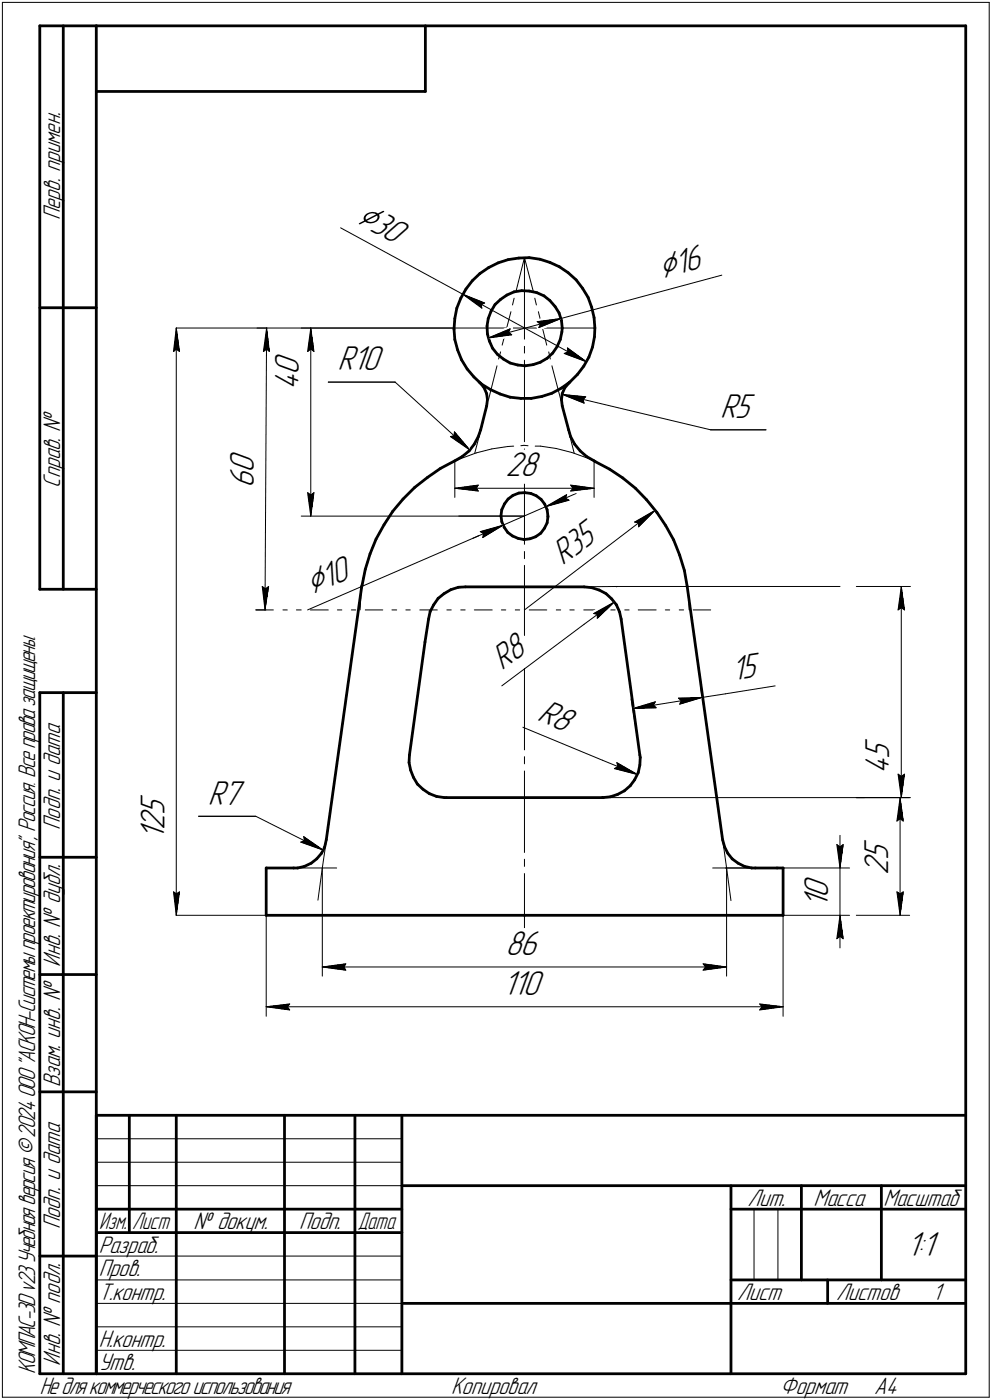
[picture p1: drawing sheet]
<svg xmlns="http://www.w3.org/2000/svg" width="211mm" height="298mm" viewBox="0 0 211 298" stroke-linecap="round" stroke-linejoin="round" font-family="sans-serif">
<defs><g id="words">
<g font-size="8.5">
<text x="75.5" y="47.3" transform="rotate(29 75.5 47.3)">⌀30</text>
<text x="140.8" y="59.4" transform="rotate(-15 140.8 59.4)">⌀16</text>
<text x="66.3" y="126.7" transform="rotate(-23 66.3 126.7)">⌀10</text>
</g>
<g font-size="7.8">
<text x="63.6" y="83" transform="rotate(-90 63.6 83)">4</text>
<text x="63.6" y="79.9" transform="rotate(-90 63.6 79.9)">0</text>
<text x="71.8" y="78.8">R10</text>
<text x="153.2" y="89">R5</text>
<text x="54" y="100.8" transform="rotate(-90 54 100.8)">0</text>
<text x="107.5" y="101.4">28</text>
<text x="54" y="103.9" transform="rotate(-90 54 103.9)">6</text>
<text x="119.8" y="120.4" transform="rotate(-37 119.8 120.4)">R35</text>
<text x="106.8" y="142.8" transform="rotate(-37 106.8 142.8)">R8</text>
<text x="155.9" y="144.9" transform="rotate(-9 155.9 144.9)">15</text>
<text x="114.1" y="153.3" transform="rotate(22 114.1 153.3)">R8</text>
<text x="189.2" y="161.7" transform="rotate(-90 189.2 161.7)">5</text>
<text x="189.2" y="164.9" transform="rotate(-90 189.2 164.9)">4</text>
<text x="35" y="173.5" transform="rotate(-90 35 173.5)">5</text>
<text x="44.3" y="171.3">R7</text>
<text x="35" y="178.8" transform="rotate(-90 35 178.8)">1</text>
<text x="35" y="176.7" transform="rotate(-90 35 176.7)">2</text>
<text x="189" y="183.1" transform="rotate(-90 189 183.1)">5</text>
<text x="176.2" y="191.3" transform="rotate(-90 176.2 191.3)">0</text>
<text x="189" y="186.3" transform="rotate(-90 189 186.3)">2</text>
<text x="176.2" y="193.4" transform="rotate(-90 176.2 193.4)">1</text>
<text x="107.5" y="203.4">86</text>
<text x="107" y="211.9">110</text>
<text x="192.9" y="267.5">1:1</text>
</g>
<g font-size="5.4">
<text x="12.8" y="46.9" transform="rotate(-90 12.8 46.9)">Перв. примен.</text>
<text x="12.8" y="103.8" transform="rotate(-90 12.8 103.8)">Справ. №</text>
<text x="12.8" y="176.7" transform="rotate(-90 12.8 176.7)">Подп. и дата</text>
<text x="12.8" y="205.8" transform="rotate(-90 12.8 205.8)">Инв. № дубл.</text>
<text x="12.8" y="231.6" transform="rotate(-90 12.8 231.6)">Взам. инв. №</text>
<text x="159.1" y="256.8">Лит.</text>
<text x="173.1" y="256.8">Масса</text>
<text x="188" y="256.8">Масштаб</text>
<text x="12.8" y="261.7" transform="rotate(-90 12.8 261.7)">Подп. и дата</text>
<text x="41.2" y="261.8">№ докум.</text>
<text x="63.6" y="261.8">Подп.</text>
<text x="21" y="266.8">Разраб.</text>
<text x="21" y="271.8">Пров.</text>
<text x="21" y="276.8">Т.контр.</text>
<text x="156.9" y="276.8">Лист</text>
<text x="177.9" y="276.8">Листов</text>
<text x="198.4" y="276.8">1</text>
<text x="21" y="286.8">Н.контр.</text>
<text x="7.5" y="292.5" transform="rotate(-90 7.5 292.5)">КОМПАС-3Dv23Учебнаяверсия©2024ООО&quot;АСКОН-Системыпроектирования&quot;, Россия. Всеправазащищены.</text>
<text x="12.8" y="290.8" transform="rotate(-90 12.8 290.8)">Инв. № подл.</text>
<text x="21" y="291.8">Утв.</text>
<text x="8.5" y="296.7">Недлякоммерческогоиспользования</text>
<text x="96" y="296.8">Копировал</text>
<text x="166" y="296.8">Формат</text>
<text x="186" y="296.8">A4</text>
</g>
<g font-size="5.3">
<text x="21.1" y="261.8">Изм.</text>
<text x="28.1" y="261.8">Лист</text>
<text x="76.1" y="261.8">Дата</text>
</g>
</g></defs>
<g fill="none" stroke="#000" stroke-width=".21">
<path d="M.5 .5v297zM.5 .5h210zM210.5 .5v297zM72.5 48.5l26 14.2zM111.6 54.9l-1.8 7.1zM111.6 54.9l1.9 7.1zM111.6 54.9v17.3zM36.9 74.8l.6-.5zM37.5 69.8h59.1zM37.5 69.8l.7 5zM37.5 74.3l.7 .5zM37.5 69.8l-.6 5z"/>
<path d="M37.5 69.8v125.1zM54.7 69.8h2.1zM56 74.8l.7-.5zM56.7 69.8l.6 5zM56.7 74.3l.6 .5zM56.7 69.8l-.7 5zM56.7 69.8l-.3 60.1zM64.1 69.8h47.5zM65.4 74.8l.7-.5zM66.1 69.8l.7 5zM66.1 74.3l.7 .5zM66.1 69.8l-.7 5z"/>
<path d="M66.1 69.8v40.1zM98.5 62.7l4.6 1.8zM98.5 62.7l4 2.9zM98.5 62.7l26.3 14.3zM102.4 64.9l.7-.4zM102.4 64.9l.1 .7zM103.9 72l4.6-2zM103.9 72l5-.7zM103.9 72l15.5-4.2zM105.7 77.9l-1.7 7.1zM106.5 74.9l-.4 1.6zM108.2 70.8l.7 .5z"/>
<path d="M108.5 70l-.3 .8zM108.7 66.4l-1.9 7.1zM109.4 63.5l-.3 1.4zM111.6 69.8h15zM111.6 73.7v1.5zM111.6 76.7v17.4zM113.8 63.5l.3 1.4zM114.3 68.5l.7 .5zM114.3 68.5l5.1-.7zM114.6 66.4l1.7 7.1zM114.6 69.8l4.8-2zM115 69l-.4 .8z"/>
<path d="M116.8 74.9l.3 1.6zM117.4 77.9l1.9 7.1zM119.4 67.8l34.2-9.2zM120.1 75.3l4.7 1.7zM120.1 75.3l.7-.4zM120.7 74.1l.1 .8zM120.7 74.1l4.1 2.9zM69.8 81.4h14.3zM84.1 81.4l15.9 14.4zM95.4 98.9l2.7-1.3zM95.8 93l4.2 2.8zM95.8 93l.8-.2z"/>
<path d="M96.7 91.9l-.1 .9zM96.7 91.9l3.3 3.9zM96.8 98.1v7.8zM98.1 97.6l3.2-1.2zM101.3 96.4l3.3-.8zM102.9 89.4l-1.9 7.1zM103.5 86.4l-.3 1.5zM104.6 95.6l3.4-.5zM108 95.1l1.3-.1zM110.8 94.9l.7-.1zM111.5 94.8l.9 .1zM111.6 95.6v1.5z"/>
<path d="M111.6 98.6v17.3zM113.9 95h1.1zM115 95l3.4 .5zM118.4 95.5l3.3 .9zM119.6 86.4l.5 1.5zM119.6 84l5 .5zM119.6 84l4.7 1.9zM119.6 84l31.6 7.5zM120.4 89.4l1.8 7.1zM121.7 96.4l3.3 1.1zM124 85.1l.3 .8zM124.6 84.5l-.6 .6z"/>
<path d="M125 97.5l2.8 1.3zM126.4 98.1v7.8zM129.1 99.6l1.3 .7zM151.2 91.5h11.8zM64.1 109.9h47.5zM65.4 104.9l.7 5zM65.4 104.9l.7 .5zM66.1 105.4l.7-.5zM66.8 104.9l-.7 5zM78.1 119.9l-.9 3.4zM79.2 116.7l-1.1 3.2zM79.6 115.7l-.4 1z"/>
<path d="M80.7 113.5l-.4 .9zM80.9 113l-.2 .5zM82.4 110.6l-.7 1.2zM84.4 107.8l-2 2.8zM86.8 105.2l2.5-2.2zM86.8 105.2l-2.4 2.6zM89.3 103l2.3-1.8zM92.8 100.4l1.3-.8zM96.8 104l5-.7zM96.8 104l5 .6zM96.8 104h29.6zM97.6 109.9h14z"/>
<path d="M100.6 114.6l6.4-2.8zM101.3 104l.5 .6zM101.8 103.3l-.5 .7zM102.2 113.2l4.8-1.4zM102.2 113.2l.7 .4zM102.7 114.5l4.3-2.7zM102.9 113.6l-.2 .9zM107 111.8l9.2-3.9zM111.6 117.4v1.6zM116.2 107.9l4.9-1.4zM116.2 107.9l4.4-2.6zM116.2 107.9l6.4-2.8z"/>
<path d="M120.3 106.1l.8 .4zM120.6 105.3l-.3 .8zM121.4 104.6l5-.6zM121.4 103.3l.5 .7zM121.4 103.3l5 .7zM121.9 104l-.5 .6zM131.6 101.2l2.2 1.6zM133.8 102.8l2.5 2.3zM135 111.2l.9 .1zM135 111.2l4.4-2.6zM135.9 111.3v.9zM136.3 105.1l2.3 2.5z"/>
<path d="M138.6 107.6l2.1 2.8zM139.4 108.6l-3.5 3.6zM140.7 110.4l.8 1.4zM142.2 113l.3 .4zM142.5 113.4l.4 1zM143.6 115.7l.3 .7zM143.9 116.4l1.2 3.3zM145.1 119.7l.9 3.3zM54.4 129.9h3.8zM54.4 129.9h2.2zM55.8 124.9l.6 5zM55.8 124.9l.7 .5z"/>
<path d="M56.5 125.4l.6-.5zM57.1 124.9l-.7 5zM60.2 129.9h.9zM63.1 129.9h1zM65.4 129.9l41.6-18.1zM66 129.9h3.8zM71.8 129.9h.9zM74.8 129.9h.9zM75.1 138l-.2 1.5zM76.8 126.7l-.2 3.2zM77 124.9l-1.6 11.7zM77.2 123.3l-.4 3.4z"/>
<path d="M77.7 129.9h3.7zM83.4 129.9h1zM86.4 129.9h.9zM89.3 129.9h3.7zM95.1 129.9h.9zM98 129.9h1zM100.9 129.9h3.8zM106.7 129.9h.9zM109.6 129.9h1zM111.6 120.4v17.4zM111.6 139.3v1.5zM111.6 129.9l27.8-21.3z"/>
<path d="M112.6 129.9h3.7zM118.4 129.9h.9zM121.2 129.9h1zM121.2 125l10-.1zM124.2 129.9h3.7zM124.3 132.9l6.4-4.7zM126.3 130.6l.8 .2zM126.3 130.6l4.4-2.4zM127.1 131.7l3.6-3.5zM127.1 130.8v.9zM130 129.9h.9zM131.2 124.9h.1"/>
<path d="M131.2 124.9h47.5zM132.9 129.9h1zM135.8 129.9h3.8zM141.6 129.9h.9zM144.5 129.9h1zM146 123l.5 3.4zM146.2 124.9l1.7 11.7zM146.5 126.4l.1 3.5zM147.5 129.9h3.7zM148.1 138l.2 1.5zM182.2 124.9h11.5zM191.1 129.9l.7-.5z"/>
<path d="M191.8 124.9l.6 5zM191.8 129.4l.6 .5zM191.8 124.9l-.7 5zM191.8 124.9v44.9zM72.5 157.1l-1.6 11.6zM72.9 154.1l-.2 1.5zM74.8 141l-1.7 11.7zM106.8 146l17.5-13.1zM111.3 154.9l16.9 7zM111.6 142.3v17.4zM134.3 148.8l1.3 8.4zM134.6 150.9l4.8-1.5z"/>
<path d="M134.6 150.9l5-.2zM134.6 150.9l14.8-2.4zM139 150.1l.6 .6zM139.4 149.4l-.4 .7zM144.4 148.7l.5 .5zM144.4 148.7l5-.2zM144.6 149.9l4.8-1.4zM144.9 149.2l-.3 .7zM148.5 141l1.6 11.7zM149.1 146.6l1.4 8.3zM149.4 148.5l4.9-.8zM150.4 154.1l.1 1.5z"/>
<path d="M150.7 157.1l1.7 11.6zM154.3 147.7l10.6-1.7zM42.2 173.8h12.2zM54.4 173.8l14.3 7.2zM64 179.3l4.7 1.7zM64 179.3l.8-.3zM64.6 178.1l.2 .9zM64.6 178.1l4.1 2.9zM70.3 173.2l-1.7 11.6zM70.6 170.3l-.2 1.4zM111.6 161.1v1.5zM111.6 164.2v17.3z"/>
<path d="M128.2 161.9l7.4 3zM128.4 169.8h55.6zM130.7 163.7l4.9 1.2zM130.7 163.7l.8-.5zM131.2 162.4l.3 .8zM131.2 162.4l4.4 2.5zM152.6 170.3l.1 1.4zM153 173.2l1.6 11.6zM178.1 179.8l.6 .5zM178.1 179.8l.6 5zM178.7 177.9v6.9zM179.4 179.8l-.7 5z"/>
<path d="M182.2 169.8h11.5zM182.2 169.8h11.3zM190.8 174.8l.7-.5zM191.1 164.8l.7 5zM191.1 164.8l.7 .6zM191.5 169.8l.7 5zM191.5 174.3l.7 .5zM191.5 169.8l-.7 5zM191.5 169.8v25.1zM191.8 165.4l.6-.6zM192.4 164.8l-.6 5zM36.9 189.9l.6 5z"/>
<path d="M36.9 189.9l.6 .4zM37.5 194.9h19.1zM37.5 190.3l.7-.4zM38.2 189.9l-.7 5zM56.6 184.8h15zM56.6 194.9v21.5zM68.6 194.9h43zM68.6 184.8v10.1zM68.6 184.8l-1 6.9zM68.6 194.9v13zM111.6 194.9h43zM111.6 183v1.5z"/>
<path d="M111.6 186v17.4zM151.6 184.8h15zM154.3 184.8h26.5zM154.3 194.9h26.5zM154.6 184.8v10.1zM154.6 184.8l.9 7zM154.6 194.9v13zM165.4 184.8h1.2zM166.6 194.9v21.5zM178.1 199.9l.6-.5zM178.7 180.3l.7-.5zM178.7 194.9l-.6 5z"/>
<path d="M178.7 199.4l.7 .5zM178.7 194.9l.7 5zM178.7 194.9v6.9zM178.7 184.8v10.1zM182.2 194.9h11.3zM190.8 189.9l.7 5zM190.8 189.9l.7 .4zM191.5 190.3l.7-.4zM192.2 189.9l-.7 5zM56.6 214.4l5-.6zM56.6 214.4l5 .7zM56.6 214.4h110z"/>
<path d="M61.1 214.4l.5 .7zM61.6 213.8l-.5 .6zM68.6 205.9l5-.7zM68.6 205.9l5 .7zM68.6 205.9h86zM73.2 205.9l.4 .7zM73.6 205.2l-.4 .7zM149.6 206.6l5-.7zM149.6 205.2l.5 .7zM149.6 205.2l5 .7zM150.1 205.9l-.5 .7zM161.6 215.1l5-.7z"/>
<path d="M161.6 213.8l.5 .6zM161.6 213.8l5 .6zM162.1 214.4l-.5 .7zM20.5 247.5h65zM20.5 252.5h65zM20.5 242.5h65zM160.4 257.5v15zM165.5 257.5v15zM20.5 267.5h65zM20.5 272.5h65zM20.5 277.5h65zM.5 297.5h210z"/>
<path d="M20.5 282.5h65zM20.5 287.5h65z"/>
</g>
<g fill="none" stroke="#000" stroke-width=".59">
<path d="M8.5 5.5v120zM8.5 5.5h12zM13.5 5.5v120zM20.5 5.5v287zM20.5 5.5h185zM20.5 19.5h70zM90.5 5.5v14zM205.5 5.5v287zM100.5 59.8l1.6-1.5zM100.5 59.8l-1.4 1.8zM102.1 58.3l1.9-1.3zM104 57l2-1z"/>
<path d="M106 56l2.1-.7zM108.1 55.3l2.3-.4zM110.4 54.9h2.2zM112.6 54.9l2.3 .3zM114.9 55.2l2.1 .7zM117 55.9l2 .9zM119 56.8l1.9 1.3zM120.9 58.1l1.7 1.5zM122.6 59.6l1.4 1.8zM8.5 65.5h12zM96.6 70.1l.2 2.2zM96.8 67.8l-.2 2.3z"/>
<path d="M96.8 72.3l.6 2.2zM97.2 65.6l-.4 2.2zM97.4 74.5l.8 2.1zM98 63.5l-.8 2.1zM98.2 76.6l1.2 2zM99.1 61.6l-1.1 1.9zM99.4 78.6l1.4 1.7zM103.6 69.4l.1 1.7zM103.7 71.1l.4 1.5zM103.9 67.8l-.3 1.6zM104.1 72.6l.7 1.6zM104.5 66.3l-.6 1.5z"/>
<path d="M104.8 74.2l1 1.2zM105.3 64.9l1.2-1.1zM105.3 64.9l-.8 1.4zM105.8 75.4l1.3 1.1zM106.5 63.8l1.4-1zM107.1 76.5l1.4 .8zM107.9 62.8l1.5-.7zM108.5 77.3l1.7 .4zM109.4 62.1l1.6-.2zM110.2 77.7l1.6 .2zM111 61.9l1.6 .1zM111.8 77.9l1.7-.3z"/>
<path d="M112.6 62l1.6 .3zM113.5 77.6l1.5-.5zM114.2 62.3l1.5 .7zM115 77.1l1.4-.8zM115.7 63l1.3 1zM116.4 76.3l1.2-1.1zM117 64l1.1 1.3zM118.1 65.3l.9 1.3zM118.5 73.8l-.9 1.4zM119 66.6l.5 1.6zM119.2 72.3l-.7 1.5zM119.5 68.2l.1 1.6z"/>
<path d="M119.5 70.7l-.3 1.6zM119.6 69.8l-.1 .9zM124 61.4l1.1 1.9zM124.2 78l-1.3 1.8zM125.1 63.3l.8 2.1zM125.3 76l-1.1 2zM125.9 65.4l.5 2.2zM126.1 73.9l-.8 2.1zM126.4 67.6l.2 2.2zM126.5 71.7l-.4 2.2zM126.6 69.8l-.1 1.9zM93.7 99.7l3.1-1.6z"/>
<path d="M96.8 98.1l1.6-.9zM98.4 97.2l1.4-1.2zM100.8 80.3l1.6 1.5zM100.9 94.6l-1.1 1.4zM101.8 93l-.9 1.6zM101.9 81.4l.4 .2zM102.3 81.6l.7 1zM102.3 91.5l-.5 1.5zM102.4 81.8l2 1.2zM103 82.6l.5 1.2zM103.5 86.4l-1.2 5.1zM103.5 83.8l.2 1.3z"/>
<path d="M103.7 85.1l-.2 1.3zM104.4 83l2 .9zM106.4 83.9l2.1 .7zM108.5 84.6l2.3 .2zM110.8 84.8h2.2zM113 84.8l2.3-.4zM115.3 84.4l2.1-.7zM117.4 83.7l2.1-1.1zM119.5 82.6l1.7-1.2zM119.5 85.1l.1 1.3zM119.6 86.4l1.4 5.1zM119.6 83.8l-.1 1.3z"/>
<path d="M120.1 82.6l-.5 1.2zM121 81.6l-.9 1zM121 81.6l.2-.2zM121 91.5l.4 1.5zM121.2 81.4l1.7-1.6zM121.4 93l.9 1.6zM122.3 94.6l1.1 1.4zM123.4 96l1.4 1.2zM124.8 97.2l1.6 .9zM126.4 98.1l.3 .2zM126.7 98.3l3 1.6zM129.7 99.9l2.8 1.9z"/>
<path d="M78.7 117.9l-1 3.3zM80 114.8l-1.3 3.1zM81.7 111.8l-1.7 3zM83.6 108.9l-1.9 2.9zM85.8 106.3l-2.2 2.6zM88.2 103.8l2.7-2.1zM88.2 103.8l-2.4 2.5zM90.9 101.7l2.8-2zM106.6 109.8l.2 1.3zM106.8 108.5l-.2 1.3zM106.8 111.1l.5 1.2zM107.3 112.3l.7 1.1z"/>
<path d="M107.4 107.3l-.6 1.2zM108 113.4l1.1 .7zM108.1 106.3l1-.8zM108.1 106.3l-.7 1zM109.1 114.1l1.1 .5zM109.1 105.5l1.3-.5zM110.2 114.6l1.3 .3zM110.4 105l1.3-.1zM111.5 114.9l1.3-.2zM111.7 104.9l1.2 .2zM112.8 114.7l1.2-.4zM112.9 105.1l1.2 .5z"/>
<path d="M114 114.3l1.1-.8zM114.1 105.6l1 .7zM115.1 106.3l.8 1.1zM115.8 112.5l-.7 1zM115.9 107.4l.5 1.1zM116.4 108.5l.2 1.4zM116.4 111.3l-.6 1.2zM116.6 110.1l-.2 1.2zM116.6 109.9v.2zM132.5 101.8l2.7 2.2zM135.2 104l2.4 2.4zM137.6 106.4l2.2 2.7z"/>
<path d="M139.8 109.1l1.8 2.8zM141.6 111.9l1.7 3.1zM143.3 115l1.3 3.2zM144.6 118.2l1 3.3zM8.5 125.5h12zM77 124.9l-7.6 53.9zM77 124.6v.3zM77.7 121.2l-.7 3.4zM90.4 136.7l-3.3 24.1zM91.2 131.8l-.8 4.9zM91.5 130.2l-.3 1.6zM92.3 128.8l-.8 1.4z"/>
<path d="M93.2 127.4l-.9 1.4zM93.2 127.4l1.3-1zM94.5 126.4l1.4-.8zM95.9 125.6l1.6-.5zM97.5 125.1l1.6-.1zM99.1 125h25.2zM124.3 125l1.6 .1zM125.9 125.1l1.6 .5zM127.5 125.6l1.4 .8zM128.9 126.4l1.2 1.1zM130.1 127.5l1 1.3zM131.1 128.8l.7 1.5z"/>
<path d="M131.8 130.3l.4 1.5zM132.2 131.8l3.9 29zM145.6 121.5l.6 3.4zM146.2 124.9l7.6 53.9zM8.5 147.5v145zM8.5 147.5h12zM13.5 147.5v145zM69.4 178.8l-.3 1.5zM87 162.4l.4 1.6zM87.1 160.8l-.1 1.6zM87.4 164l.6 1.5zM88 165.5l.8 1.5z"/>
<path d="M88.8 167l1.2 1.1zM90 168.1l1.4 .9zM91.4 169l1.5 .6zM92.9 169.6l1.7 .2zM94.6 169.8h.4zM95 169.8h33.2zM128.2 169.8h.2zM128.2 169.8l1.7-.1zM129.9 169.7l1.5-.5zM131.4 169.2l1.4-.8zM132.8 168.4l1.3-1.1zM135 166l-.9 1.3z"/>
<path d="M135.8 164.5l-.8 1.5zM136.1 162.9l-.3 1.6zM136.1 160.8l.1 .5zM136.2 161.3l-.1 1.6zM153.8 178.8l.4 1.5zM8.5 182.5h12zM56.6 194.9h55zM56.6 184.8v10.1zM56.6 184.8h5.9zM62.5 184.8h.8zM63.3 184.8l1.5-.3zM64.8 184.5l1.4-.7z"/>
<path d="M66.2 183.8l1.2-.9zM68.4 181.7l-1 1.2zM69.1 180.3l-.7 1.4zM111.6 194.9h55zM154.2 180.3l.7 1.4zM154.9 181.7l.9 1.2zM155.8 182.9l1.3 .9zM157.1 183.8l1.3 .7zM158.4 184.5l1.5 .3zM159.9 184.8h.8zM160.7 184.8h4.7zM165.4 184.8h1.2z"/>
<path d="M166.6 184.8v10.1zM8.5 207.5h12zM8.5 232.5h12zM20.5 237.5h185zM20.5 237.5v55zM27.5 237.5v25zM37.5 237.5v55zM60.5 237.5v55zM75.5 237.5v55zM85.5 237.5v55zM20.5 257.5h65zM85.5 252.5h120z"/>
<path d="M155.5 252.5v40zM155.5 257.5h15zM170.5 252.5v20zM170.5 257.5h35zM187.5 252.5v20zM8.5 267.5h12zM20.5 262.5h65zM85.5 277.5h70zM155.5 277.5h50zM155.5 272.5h50zM176.1 272.5v5zM8.5 292.5h12z"/>
<path d="M20.5 292.5h185z"/>
</g>
<g fill="#fff" stroke="#fff" stroke-width=".21">
<path d="M48.4 95.8h7.2zM48.4 95.8h7.2zM48.4 95.9h7.2zM48.4 96h7.2zM48.4 96.1h7.2zM48.4 96.2h7.2zM48.4 96.3h7.2zM48.4 96.4h7.2zM48.4 96.4h7.2zM48.4 96.5h7.2zM48.4 96.6h7.2zM48.4 96.7h7.2zM48.4 96.8h7.2zM48.4 96.9h7.2zM48.4 96.9h7.2zM48.4 97h7.2zM48.4 97.1h7.2zM48.4 97.2h7.2zM48.4 97.3h7.2zM48.4 97.4h7.2zM48.4 97.5h7.2zM48.4 97.5h7.2zM48.4 97.6h7.2zM48.4 97.7h7.2zM48.4 97.8h7.2zM48.4 97.9h7.2zM48.4 98h7.2zM48.4 98h7.2zM48.4 98.1h7.2zM48.4 98.2h7.2zM48.4 98.3h7.2zM48.4 98.4h7.2zM48.4 98.5h7.2zM48.4 98.6h7.2zM48.4 98.6h7.2zM48.4 98.7h7.2zM48.4 98.8h7.2zM48.4 98.9h7.2zM48.4 99h7.2zM48.4 99.1h7.2zM48.4 99.1h7.2zM48.4 99.2h7.2zM48.4 99.3h7.2zM48.4 99.4h7.2zM48.4 99.5h7.2zM48.4 99.6h7.2zM48.4 99.7h7.2zM48.4 99.7h7.2zM48.4 99.8h7.2zM48.4 99.9h7.2zM48.4 100h7.2zM48.4 100.1h7.2zM48.4 100.2h7.2zM48.4 100.2h7.2zM48.4 100.3h7.2zM48.4 100.4h7.2zM48.4 100.5h7.2zM48.4 100.6h7.2zM48.4 100.7h7.2zM48.4 100.8h7.2zM48.4 100.8h7.2zM48.4 100.9h7.2zM48.4 101h7.2zM48.4 101.1h7.2zM48.4 101.2h7.2zM48.4 101.3h7.2zM48.4 101.3h7.2zM48.4 101.4h7.2zM48.4 101.5h7.2zM48.4 101.6h7.2zM48.4 101.7h7.2zM48.4 101.8h7.2zM48.4 101.9h7.2zM48.4 101.9h7.2zM48.4 102h7.2zM48.4 102.1h7.2zM48.4 102.2h7.2zM48.4 102.3h7.2zM48.4 102.4h7.2zM48.4 102.4h7.2zM48.4 102.5h7.2zM48.4 102.6h7.2zM48.4 102.7h7.2zM48.4 102.8h7.2zM48.4 102.9h7.2zM48.4 103h7.2zM48.4 103h7.2zM48.4 103.1h7.2zM48.4 103.2h7.2zM48.4 103.3h7.2zM48.4 103.4h7.2zM48.4 103.5h7.2zM48.4 103.5h7.2zM48.4 103.6h7.2zM48.4 103.7h7.2zM48.4 103.8h7.2zM48.4 103.9h7.2z"/>
<path d="M56.6 70.1h.3zM56.6 70.2h.3zM56.6 70.3h.4zM56.6 70.4h.4zM56.5 70.4h.5zM56.5 70.5h.6zM56.5 70.6h.6zM56.4 70.7h.7zM56.4 70.8h.7zM56.3 70.9h.9zM56.3 71h.9zM56.2 71h1zM56.2 71.1h1.1zM56.2 71.2h1.1zM56.1 71.3h1.3zM56.1 71.4h1.3zM56 71.5h1.5zM56 71.5h1.5zM56 71.6h1.5zM56 71.7h1.6zM56 71.8h1.6zM56 71.9h1.6zM56 72h1.6zM56 72.1h1.6zM56 72.1h1.6zM56 72.2h1.6zM55.9 72.3h1.7zM55.9 72.4h1.8zM55.9 72.5h1.8zM55.9 72.6h1.8zM55.9 72.6h1.8zM55.9 72.7h1.8zM55.9 72.8h1.8zM55.8 72.9h1.9zM55.8 73h1.9zM55.8 73.1h1.9zM55.8 73.2h1.9zM55.8 73.2h1.9zM55.8 73.3h1.9zM55.8 73.4h1.9zM55.7 73.5h2zM55.7 73.6h2zM55.7 73.7h2zM55.7 73.7h2zM55.7 73.8h2zM55.7 73.9h2.1zM55.7 74h2.1zM55.7 74.1h2.1zM55.6 74.2h2.2zM55.6 74.3h2.2zM55.6 74.3h2.2zM55.6 74.4h2.2zM55.6 74.5h2.2zM55.6 74.6h2.2zM55.6 74.7h2.3zM55.5 74.8h2.4zM55.5 74.8h2.4zM55.5 74.9h2.4zM55.5 75h2.4zM55.5 75.1h2.4zM55.5 75.2h2.4zM55.5 75.3h2.4z"/>
<path d="M55.2 124.4h2.5zM55.3 124.5h2.4zM55.3 124.5h2.4zM55.3 124.6h2.4zM55.3 124.7h2.4zM55.3 124.8h2.4zM55.3 124.9h2.4zM55.3 125h2.4zM55.4 125.1h2.2zM55.4 125.1h2.2zM55.4 125.2h2.2zM55.4 125.3h2.2zM55.4 125.4h2.2zM55.4 125.5h2.2zM55.4 125.6h2.2zM55.5 125.6h2zM55.5 125.7h2zM55.5 125.8h2zM55.5 125.9h2zM55.5 126h2zM55.5 126.1h2zM55.5 126.2h2zM55.5 126.2h1.9zM55.5 126.3h1.9zM55.5 126.4h1.9zM55.5 126.5h1.9zM55.5 126.6h1.9zM55.5 126.7h1.9zM55.5 126.7h1.9zM55.5 126.8h1.9zM55.6 126.9h1.7zM55.6 127h1.7zM55.6 127.1h1.7zM55.6 127.2h1.7zM55.6 127.3h1.7zM55.6 127.3h1.7zM55.6 127.4h1.7zM55.7 127.5h1.5zM55.7 127.6h1.5zM55.7 127.7h1.5zM55.7 127.8h1.5zM55.7 127.8h1.5zM55.7 127.9h1.5zM55.7 128h1.5zM55.7 128.1h1.4zM55.8 128.2h1.3zM55.8 128.3h1.3zM55.9 128.4h1.2zM55.9 128.4h1.2zM55.9 128.5h1.1zM56 128.6h1zM56 128.7h.9zM56 128.8h.9zM56 128.9h.9zM56 128.9h.8zM56.1 129h.7zM56.1 129.1h.6zM56.1 129.2h.6zM56.2 129.3h.4zM56.2 129.4h.4zM56.3 129.5h.3zM56.3 129.5h.3zM56.3 129.6h.3z"/>
<path d="M29.4 168.9h7.2zM29.4 169h7.2zM29.4 169.1h7.2zM29.4 169.2h7.2zM29.4 169.2h7.2zM29.4 169.3h7.2zM29.4 169.4h7.2zM29.4 169.5h7.2zM29.4 169.6h7.2zM29.4 169.7h7.2zM29.4 169.8h7.2zM29.4 169.8h7.2zM29.4 169.9h7.2zM29.4 170h7.2zM29.4 170.1h7.2zM29.4 170.2h7.2zM29.4 170.3h7.2zM29.4 170.3h7.2zM29.4 170.4h7.2zM29.4 170.5h7.2zM29.4 170.6h7.2zM29.4 170.7h7.2zM29.4 170.8h7.2zM29.4 170.9h7.2zM29.4 170.9h7.2zM29.4 171h7.2zM29.4 171.1h7.2zM29.4 171.2h7.2zM29.4 171.3h7.2zM29.4 171.4h7.2zM29.4 171.4h7.2zM29.4 171.5h7.2zM29.4 171.6h7.2zM29.4 171.7h7.2zM29.4 171.8h7.2zM29.4 171.9h7.2zM29.4 172h7.2zM29.4 172h7.2zM29.4 172.1h7.2zM29.4 172.2h7.2zM29.4 172.3h7.2zM29.4 172.4h7.2zM29.4 172.5h7.2zM29.4 172.6h7.2zM29.4 172.6h7.2zM29.4 172.7h7.2zM29.4 172.8h7.2zM29.4 172.9h7.2zM29.4 173h7.2zM29.4 173.1h7.2zM29.4 173.1h7.2zM29.4 173.2h7.2zM29.4 173.3h7.2zM29.4 173.4h7.2zM29.4 173.5h7.2zM29.4 173.6h7.2zM29.4 173.7h7.2zM29.4 173.7h7.2zM29.4 173.8h7.2zM29.4 173.9h7.2zM29.4 174h7.2zM29.4 174.1h7.2zM29.4 174.2h7.2zM29.4 174.2h7.2zM29.4 174.3h7.2zM29.4 174.4h7.2zM29.4 174.5h7.2zM29.4 174.6h7.2zM29.4 174.7h7.2zM29.4 174.8h7.2zM29.4 174.8h7.2zM29.4 174.9h7.2zM29.4 175h7.2zM29.4 175.1h7.2zM29.4 175.2h7.2zM29.4 175.3h7.2zM29.4 175.3h7.2zM29.4 175.4h7.2zM29.4 175.5h7.2zM29.4 175.6h7.2zM29.4 175.7h7.2zM29.4 175.8h7.2zM29.4 175.9h7.2zM29.4 175.9h7.2zM29.4 176h7.2zM29.4 176.1h7.2zM29.4 176.2h7.2zM29.4 176.3h7.2zM29.4 176.4h7.2zM29.4 176.4h7.2zM29.4 176.5h7.2zM29.4 176.6h7.2zM29.4 176.7h7.2zM29.4 176.8h7.2zM29.4 176.9h7.2zM29.4 177h7.2zM29.4 177h7.2zM29.4 177.1h7.2zM29.4 177.2h7.2zM29.4 177.3h7.2zM29.4 177.4h7.2zM29.4 177.5h7.2zM29.4 177.5h7.2zM29.4 177.6h7.2zM29.4 177.7h7.2zM29.4 177.8h7.2zM29.4 177.9h7.2zM29.4 178h7.2zM29.4 178.1h7.2zM29.4 178.1h7.2zM29.4 178.2h7.2zM29.4 178.3h7.2zM29.4 178.4h7.2zM29.4 178.5h7.2zM29.4 178.6h7.2zM29.4 178.6h7.2zM29.4 178.7h7.2z"/>
<path d="M37.4 70.1h.3zM37.4 70.2h.3zM37.4 70.3h.4zM37.3 70.4h.5zM37.3 70.4h.5zM37.3 70.5h.5zM37.3 70.6h.5zM37.3 70.7h.6zM37.2 70.8h.7zM37.2 70.9h.8zM37.2 71h.8zM37.1 71h.9zM37.1 71.1h1zM37 71.2h1.1zM37 71.3h1.2zM37 71.4h1.2zM36.9 71.5h1.4zM36.9 71.5h1.4zM36.8 71.6h1.5zM36.8 71.7h1.6zM36.8 71.8h1.6zM36.8 71.9h1.6zM36.8 72h1.6zM36.8 72.1h1.6zM36.8 72.1h1.6zM36.8 72.2h1.6zM36.7 72.3h1.7zM36.7 72.4h1.7zM36.7 72.5h1.7zM36.7 72.6h1.7zM36.7 72.6h1.7zM36.7 72.7h1.7zM36.7 72.8h1.7zM36.7 72.9h1.8zM36.7 73h1.8zM36.7 73.1h1.8zM36.7 73.2h1.8zM36.7 73.2h1.8zM36.7 73.3h1.8zM36.7 73.4h1.8zM36.6 73.5h1.9zM36.6 73.6h2zM36.6 73.7h2zM36.6 73.7h2zM36.6 73.8h2zM36.6 73.9h2zM36.6 74h2zM36.6 74.1h2zM36.5 74.2h2.2zM36.5 74.3h2.2zM36.5 74.3h2.2zM36.5 74.4h2.2zM36.5 74.5h2.2zM36.5 74.6h2.2zM36.5 74.7h2.2zM36.4 74.8h2.4zM36.4 74.8h2.4zM36.4 74.9h2.4zM36.4 75h2.4zM36.4 75.1h2.4zM36.4 75.2h2.4zM36.4 75.3h2.4z"/>
<path d="M36.3 189.4h2.5zM36.4 189.5h2.4zM36.4 189.6h2.4zM36.4 189.7h2.4zM36.4 189.7h2.4zM36.4 189.8h2.4zM36.4 189.9h2.4zM36.4 190h2.4zM36.5 190.1h2.2zM36.5 190.2h2.2zM36.5 190.2h2.2zM36.5 190.3h2.2zM36.5 190.4h2.2zM36.5 190.5h2.2zM36.5 190.6h2.2zM36.6 190.7h2zM36.6 190.8h2zM36.6 190.8h2zM36.6 190.9h2zM36.6 191h2zM36.6 191.1h2zM36.6 191.2h2zM36.6 191.3h1.9zM36.7 191.3h1.8zM36.7 191.4h1.8zM36.7 191.5h1.8zM36.7 191.6h1.8zM36.7 191.7h1.8zM36.7 191.8h1.8zM36.7 191.9h1.8zM36.7 191.9h1.7zM36.7 192h1.7zM36.7 192.1h1.7zM36.7 192.2h1.7zM36.7 192.3h1.7zM36.7 192.4h1.7zM36.7 192.4h1.7zM36.8 192.5h1.6zM36.8 192.6h1.6zM36.8 192.7h1.6zM36.8 192.8h1.6zM36.8 192.9h1.6zM36.8 193h1.6zM36.8 193h1.6zM36.8 193.1h1.5zM36.9 193.2h1.4zM36.9 193.3h1.4zM37 193.4h1.2zM37 193.5h1.2zM37 193.5h1.1zM37.1 193.6h1zM37.1 193.7h.9zM37.2 193.8h.8zM37.2 193.9h.8zM37.2 194h.7zM37.3 194.1h.6zM37.3 194.1h.5zM37.3 194.2h.5zM37.3 194.3h.5zM37.3 194.4h.5zM37.4 194.5h.4zM37.4 194.6h.3zM37.4 194.6h.3z"/>
<path d="M58 74.8h7.1zM58 74.9h7.1zM58 75h7.1zM58 75.1h7.1zM58 75.2h7.1zM58 75.3h7.1zM58 75.4h7.1zM58 75.4h7.1zM58 75.5h7.1zM58 75.6h7.1zM58 75.7h7.1zM58 75.8h7.1zM58 75.9h7.1zM58 75.9h7.1zM58 76h7.1zM58 76.1h7.1zM58 76.2h7.1zM58 76.3h7.1zM58 76.4h7.1zM58 76.5h7.1zM58 76.5h7.1zM58 76.6h7.1zM58 76.7h7.1zM58 76.8h7.1zM58 76.9h7.1zM58 77h7.1zM58 77h7.1zM58 77.1h7.1zM58 77.2h7.1zM58 77.3h7.1zM58 77.4h7.1zM58 77.5h7.1zM58 77.6h7.1zM58 77.6h7.1zM58 77.7h7.1zM58 77.8h7.1zM58 77.9h7.1zM58 78h7.1zM58 78.1h7.1zM58 78.1h7.1zM58 78.2h7.1zM58 78.3h7.1zM58 78.4h7.1zM58 78.5h7.1zM58 78.6h7.1zM58 78.7h7.1zM58 78.7h7.1zM58 78.8h7.1zM58 78.9h7.1zM58 79h7.1zM58 79.1h7.1zM58 79.2h7.1zM58 79.2h7.1zM58 79.3h7.1zM58 79.4h7.1zM58 79.5h7.1zM58 79.6h7.1zM58 79.7h7.1zM58 79.8h7.1zM58 79.8h7.1zM58 79.9h7.1zM58 80h7.1zM58 80.1h7.1zM58 80.2h7.1zM58 80.3h7.1zM58 80.3h7.1zM58 80.4h7.1zM58 80.5h7.1zM58 80.6h7.1zM58 80.7h7.1zM58 80.8h7.1zM58 80.9h7.1zM58 80.9h7.1zM58 81h7.1zM58 81.1h7.1zM58 81.2h7.1zM58 81.3h7.1zM58 81.4h7.1zM58 81.4h7.1zM58 81.5h7.1zM58 81.6h7.1zM58 81.7h7.1zM58 81.8h7.1zM58 81.9h7.1zM58 82h7.1zM58 82h7.1zM58 82.1h7.1zM58 82.2h7.1zM58 82.3h7.1zM58 82.4h7.1zM58 82.5h7.1zM58 82.5h7.1zM58 82.6h7.1zM58 82.7h7.1zM58 82.8h7.1zM58 82.9h7.1zM58 83h7.1z"/>
<path d="M64.9 104.4h2.4zM64.9 104.5h2.4zM64.9 104.6h2.4zM64.9 104.6h2.4zM64.9 104.7h2.4zM64.9 104.8h2.4zM64.9 104.9h2.4zM64.9 105h2.4zM65 105.1h2.3zM65 105.2h2.2zM65 105.2h2.2zM65 105.3h2.2zM65 105.4h2.2zM65 105.5h2.2zM65 105.6h2.2zM65.1 105.7h2.1zM65.1 105.7h2.1zM65.1 105.8h2.1zM65.1 105.9h2zM65.1 106h2zM65.1 106.1h2zM65.1 106.2h2zM65.1 106.3h2zM65.2 106.3h1.9zM65.2 106.4h1.9zM65.2 106.5h1.9zM65.2 106.6h1.9zM65.2 106.7h1.9zM65.2 106.8h1.9zM65.2 106.8h1.9zM65.3 106.9h1.8zM65.3 107h1.8zM65.3 107.1h1.8zM65.3 107.2h1.8zM65.3 107.3h1.8zM65.3 107.4h1.8zM65.3 107.4h1.7zM65.4 107.5h1.6zM65.4 107.6h1.6zM65.4 107.7h1.6zM65.4 107.8h1.6zM65.4 107.9h1.6zM65.4 107.9h1.6zM65.4 108h1.6zM65.4 108.1h1.5zM65.4 108.2h1.5zM65.4 108.3h1.5zM65.5 108.4h1.3zM65.5 108.5h1.3zM65.6 108.5h1.1zM65.6 108.6h1.1zM65.6 108.7h1zM65.7 108.8h.9zM65.7 108.9h.9zM65.8 109h.7zM65.8 109.1h.7zM65.9 109.1h.6zM65.9 109.2h.6zM65.9 109.3h.5zM66 109.4h.4zM66 109.5h.4zM66 109.6h.3zM66 109.6h.3z"/>
<path d="M66 70.1h.3zM66 70.2h.3zM66 70.3h.4zM66 70.4h.4zM65.9 70.4h.5zM65.9 70.5h.6zM65.9 70.6h.6zM65.8 70.7h.7zM65.8 70.8h.7zM65.7 70.9h.9zM65.7 71h.9zM65.6 71h1zM65.6 71.1h1.1zM65.6 71.2h1.1zM65.5 71.3h1.3zM65.5 71.4h1.3zM65.4 71.5h1.5zM65.4 71.5h1.5zM65.4 71.6h1.5zM65.4 71.7h1.6zM65.4 71.8h1.6zM65.4 71.9h1.6zM65.4 72h1.6zM65.4 72.1h1.6zM65.4 72.1h1.6zM65.4 72.2h1.6zM65.3 72.3h1.7zM65.3 72.4h1.8zM65.3 72.5h1.8zM65.3 72.6h1.8zM65.3 72.6h1.8zM65.3 72.7h1.8zM65.3 72.8h1.8zM65.2 72.9h1.9zM65.2 73h1.9zM65.2 73.1h1.9zM65.2 73.2h1.9zM65.2 73.2h1.9zM65.2 73.3h1.9zM65.2 73.4h1.9zM65.1 73.5h2zM65.1 73.6h2zM65.1 73.7h2zM65.1 73.7h2zM65.1 73.8h2zM65.1 73.9h2.1zM65.1 74h2.1zM65.1 74.1h2.1zM65 74.2h2.2zM65 74.3h2.2zM65 74.3h2.2zM65 74.4h2.2zM65 74.5h2.2zM65 74.6h2.2zM65 74.7h2.3zM64.9 74.8h2.4zM64.9 74.8h2.4zM64.9 74.9h2.4zM64.9 75h2.4zM64.9 75.1h2.4zM64.9 75.2h2.4zM64.9 75.3h2.4z"/>
<path d="M183.6 157.1h7.2zM183.6 157.1h7.2zM183.6 157.2h7.2zM183.6 157.3h7.2zM183.6 157.4h7.2zM183.6 157.5h7.2zM183.6 157.6h7.2zM183.6 157.6h7.2zM183.6 157.7h7.2zM183.6 157.8h7.2zM183.6 157.9h7.2zM183.6 158h7.2zM183.6 158.1h7.2zM183.6 158.2h7.2zM183.6 158.2h7.2zM183.6 158.3h7.2zM183.6 158.4h7.2zM183.6 158.5h7.2zM183.6 158.6h7.2zM183.6 158.7h7.2zM183.6 158.7h7.2zM183.6 158.8h7.2zM183.6 158.9h7.2zM183.6 159h7.2zM183.6 159.1h7.2zM183.6 159.2h7.2zM183.6 159.3h7.2zM183.6 159.3h7.2zM183.6 159.4h7.2zM183.6 159.5h7.2zM183.6 159.6h7.2zM183.6 159.7h7.2zM183.6 159.8h7.2zM183.6 159.9h7.2zM183.6 159.9h7.2zM183.6 160h7.2zM183.6 160.1h7.2zM183.6 160.2h7.2zM183.6 160.3h7.2zM183.6 160.4h7.2zM183.6 160.4h7.2zM183.6 160.5h7.2zM183.6 160.6h7.2zM183.6 160.7h7.2zM183.6 160.8h7.2zM183.6 160.9h7.2zM183.6 161h7.2zM183.6 161h7.2zM183.6 161.1h7.2zM183.6 161.2h7.2zM183.6 161.3h7.2zM183.6 161.4h7.2zM183.6 161.5h7.2zM183.6 161.5h7.2zM183.6 161.6h7.2zM183.6 161.7h7.2zM183.6 161.8h7.2zM183.6 161.9h7.2zM183.6 162h7.2zM183.6 162.1h7.2zM183.6 162.1h7.2zM183.6 162.2h7.2zM183.6 162.3h7.2zM183.6 162.4h7.2zM183.6 162.5h7.2zM183.6 162.6h7.2zM183.6 162.6h7.2zM183.6 162.7h7.2zM183.6 162.8h7.2zM183.6 162.9h7.2zM183.6 163h7.2zM183.6 163.1h7.2zM183.6 163.2h7.2zM183.6 163.2h7.2zM183.6 163.3h7.2zM183.6 163.4h7.2zM183.6 163.5h7.2zM183.6 163.6h7.2zM183.6 163.7h7.2zM183.6 163.7h7.2zM183.6 163.8h7.2zM183.6 163.9h7.2zM183.6 164h7.2zM183.6 164.1h7.2zM183.6 164.2h7.2zM183.6 164.3h7.2zM183.6 164.3h7.2zM183.6 164.4h7.2zM183.6 164.5h7.2zM183.6 164.6h7.2zM183.6 164.7h7.2zM183.6 164.8h7.2z"/>
<path d="M191.7 125.1h.2zM191.7 125.2h.2zM191.6 125.3h.4zM191.6 125.4h.4zM191.5 125.5h.5zM191.5 125.6h.6zM191.5 125.6h.6zM191.4 125.7h.8zM191.4 125.8h.8zM191.3 125.9h1zM191.3 126h1zM191.3 126.1h1zM191.3 126.2h1.1zM191.3 126.2h1.1zM191.2 126.3h1.2zM191.2 126.4h1.2zM191.1 126.5h1.4zM191.1 126.6h1.4zM191 126.7h1.5zM191 126.7h1.6zM191 126.8h1.6zM191 126.9h1.6zM191 127h1.6zM191 127.1h1.6zM191 127.2h1.6zM191 127.3h1.6zM190.9 127.3h1.7zM190.9 127.4h1.8zM190.9 127.5h1.8zM190.9 127.6h1.8zM190.9 127.7h1.8zM190.9 127.8h1.8zM190.9 127.8h1.8zM190.8 127.9h1.9zM190.8 128h1.9zM190.8 128.1h1.9zM190.8 128.2h2zM190.8 128.3h2zM190.8 128.4h2zM190.8 128.4h2zM190.8 128.5h2zM190.8 128.6h2zM190.8 128.7h2zM190.8 128.8h2zM190.8 128.9h2zM190.8 128.9h2.1zM190.8 129h2.1zM190.8 129.1h2.1zM190.7 129.2h2.2zM190.7 129.3h2.2zM190.7 129.4h2.2zM190.7 129.5h2.2zM190.7 129.5h2.2zM190.7 129.6h2.2zM190.7 129.7h2.3zM190.6 129.8h2.4zM190.6 129.9h2.4zM190.6 130h2.4zM190.6 130h2.4zM190.6 130.1h2.4zM190.6 130.2h2.4zM190.6 130.3h2.4z"/>
<path d="M190.5 164.3h2.5zM190.6 164.4h2.4zM190.6 164.5h2.4zM190.6 164.6h2.4zM190.6 164.7h2.4zM190.6 164.8h2.4zM190.6 164.8h2.4zM190.6 164.9h2.4zM190.7 165h2.3zM190.7 165.1h2.2zM190.7 165.2h2.2zM190.7 165.3h2.2zM190.7 165.4h2.2zM190.7 165.4h2.2zM190.7 165.5h2.2zM190.8 165.6h2.1zM190.8 165.7h2.1zM190.8 165.8h2.1zM190.8 165.9h2zM190.8 165.9h2zM190.8 166h2zM190.8 166.1h2zM190.8 166.2h2zM190.8 166.3h2zM190.8 166.4h2zM190.8 166.5h2zM190.8 166.5h2zM190.8 166.6h1.9zM190.8 166.7h1.9zM190.8 166.8h1.9zM190.9 166.9h1.8zM190.9 167h1.8zM190.9 167h1.8zM190.9 167.1h1.8zM190.9 167.2h1.8zM190.9 167.3h1.8zM190.9 167.4h1.7zM191 167.5h1.6zM191 167.6h1.6zM191 167.6h1.6zM191 167.7h1.6zM191 167.8h1.6zM191 167.9h1.6zM191 168h1.6zM191 168.1h1.5zM191.1 168.1h1.4zM191.1 168.2h1.4zM191.2 168.3h1.2zM191.2 168.4h1.2zM191.3 168.5h1.1zM191.3 168.6h1.1zM191.3 168.7h1zM191.3 168.7h1zM191.3 168.8h1zM191.4 168.9h.8zM191.4 169h.8zM191.5 169.1h.6zM191.5 169.2h.6zM191.5 169.2h.5zM191.6 169.3h.4zM191.6 169.4h.4zM191.7 169.5h.2zM191.7 169.6h.2z"/>
<path d="M183.4 178.5h7.1zM183.4 178.6h7.1zM183.4 178.6h7.1zM183.4 178.7h7.1zM183.4 178.8h7.1zM183.4 178.9h7.1zM183.4 179h7.1zM183.4 179.1h7.1zM183.4 179.2h7.1zM183.4 179.2h7.1zM183.4 179.3h7.1zM183.4 179.4h7.1zM183.4 179.5h7.1zM183.4 179.6h7.1zM183.4 179.7h7.1zM183.4 179.7h7.1zM183.4 179.8h7.1zM183.4 179.9h7.1zM183.4 180h7.1zM183.4 180.1h7.1zM183.4 180.2h7.1zM183.4 180.3h7.1zM183.4 180.3h7.1zM183.4 180.4h7.1zM183.4 180.5h7.1zM183.4 180.6h7.1zM183.4 180.7h7.1zM183.4 180.8h7.1zM183.4 180.8h7.1zM183.4 180.9h7.1zM183.4 181h7.1zM183.4 181.1h7.1zM183.4 181.2h7.1zM183.4 181.3h7.1zM183.4 181.4h7.1zM183.4 181.4h7.1zM183.4 181.5h7.1zM183.4 181.6h7.1zM183.4 181.7h7.1zM183.4 181.8h7.1zM183.4 181.9h7.1zM183.4 181.9h7.1zM183.4 182h7.1zM183.4 182.1h7.1zM183.4 182.2h7.1zM183.4 182.3h7.1zM183.4 182.4h7.1zM183.4 182.5h7.1zM183.4 182.5h7.1zM183.4 182.6h7.1zM183.4 182.7h7.1zM183.4 182.8h7.1zM183.4 182.9h7.1zM183.4 183h7.1zM183.4 183h7.1zM183.4 183.1h7.1zM183.4 183.2h7.1zM183.4 183.3h7.1zM183.4 183.4h7.1zM183.4 183.5h7.1zM183.4 183.6h7.1zM183.4 183.6h7.1zM183.4 183.7h7.1zM183.4 183.8h7.1zM183.4 183.9h7.1zM183.4 184h7.1zM183.4 184.1h7.1zM183.4 184.1h7.1zM183.4 184.2h7.1zM183.4 184.3h7.1zM183.4 184.4h7.1zM183.4 184.5h7.1zM183.4 184.6h7.1zM183.4 184.7h7.1zM183.4 184.7h7.1zM183.4 184.8h7.1zM183.4 184.9h7.1zM183.4 185h7.1zM183.4 185.1h7.1zM183.4 185.2h7.1zM183.4 185.3h7.1zM183.4 185.3h7.1zM183.4 185.4h7.1zM183.4 185.5h7.1zM183.4 185.6h7.1zM183.4 185.7h7.1zM183.4 185.8h7.1zM183.4 185.8h7.1zM183.4 185.9h7.1zM183.4 186h7.1zM183.4 186.1h7.1zM183.4 186.2h7.1z"/>
<path d="M191.4 170.1h.3zM191.4 170.2h.3zM191.3 170.3h.5zM191.3 170.3h.5zM191.3 170.4h.5zM191.3 170.5h.6zM191.3 170.6h.6zM191.2 170.7h.7zM191.2 170.8h.7zM191.1 170.9h.9zM191.1 170.9h.9zM191 171h1zM191 171.1h1.1zM191 171.2h1.1zM190.9 171.3h1.3zM190.9 171.4h1.3zM190.8 171.4h1.5zM190.8 171.5h1.5zM190.8 171.6h1.5zM190.8 171.7h1.6zM190.8 171.8h1.6zM190.8 171.9h1.6zM190.8 172h1.6zM190.8 172h1.6zM190.8 172.1h1.6zM190.8 172.2h1.6zM190.7 172.3h1.7zM190.7 172.4h1.7zM190.7 172.5h1.7zM190.7 172.6h1.7zM190.7 172.6h1.7zM190.7 172.7h1.7zM190.7 172.8h1.7zM190.6 172.9h1.8zM190.6 173h1.8zM190.6 173.1h1.8zM190.6 173.1h1.9zM190.6 173.2h1.9zM190.6 173.3h1.9zM190.6 173.4h1.9zM190.5 173.5h2zM190.5 173.6h2zM190.5 173.7h2zM190.5 173.7h2zM190.5 173.8h2zM190.5 173.9h2.1zM190.5 174h2.1zM190.5 174.1h2.1zM190.4 174.2h2.2zM190.4 174.2h2.2zM190.4 174.3h2.2zM190.4 174.4h2.2zM190.4 174.5h2.2zM190.4 174.6h2.2zM190.4 174.7h2.3zM190.3 174.8h2.4zM190.3 174.8h2.4zM190.3 174.9h2.4zM190.3 175h2.4zM190.3 175.1h2.4zM190.3 175.2h2.4zM190.3 175.3h2.4z"/>
<path d="M190.2 189.4h2.5zM190.3 189.5h2.4zM190.3 189.6h2.4zM190.3 189.7h2.4zM190.3 189.7h2.4zM190.3 189.8h2.4zM190.3 189.9h2.4zM190.3 190h2.4zM190.4 190.1h2.3zM190.4 190.2h2.2zM190.4 190.2h2.2zM190.4 190.3h2.2zM190.4 190.4h2.2zM190.4 190.5h2.2zM190.4 190.6h2.2zM190.5 190.7h2.1zM190.5 190.8h2.1zM190.5 190.8h2.1zM190.5 190.9h2zM190.5 191h2zM190.5 191.1h2zM190.5 191.2h2zM190.5 191.3h2zM190.6 191.3h1.9zM190.6 191.4h1.9zM190.6 191.5h1.9zM190.6 191.6h1.9zM190.6 191.7h1.8zM190.6 191.8h1.8zM190.6 191.9h1.8zM190.7 191.9h1.7zM190.7 192h1.7zM190.7 192.1h1.7zM190.7 192.2h1.7zM190.7 192.3h1.7zM190.7 192.4h1.7zM190.7 192.4h1.7zM190.8 192.5h1.6zM190.8 192.6h1.6zM190.8 192.7h1.6zM190.8 192.8h1.6zM190.8 192.9h1.6zM190.8 193h1.6zM190.8 193h1.6zM190.8 193.1h1.5zM190.8 193.2h1.5zM190.8 193.3h1.5zM190.9 193.4h1.3zM190.9 193.5h1.3zM191 193.5h1.1zM191 193.6h1.1zM191 193.7h1zM191.1 193.8h.9zM191.1 193.9h.9zM191.2 194h.7zM191.2 194.1h.7zM191.3 194.1h.6zM191.3 194.2h.6zM191.3 194.3h.5zM191.3 194.4h.5zM191.3 194.5h.5zM191.4 194.6h.3zM191.4 194.6h.3z"/>
<path d="M170.6 186.4h7.1zM170.6 186.4h7.1zM170.6 186.5h7.1zM170.6 186.6h7.1zM170.6 186.7h7.1zM170.6 186.8h7.1zM170.6 186.9h7.1zM170.6 186.9h7.1zM170.6 187h7.1zM170.6 187.1h7.1zM170.6 187.2h7.1zM170.6 187.3h7.1zM170.6 187.4h7.1zM170.6 187.5h7.1zM170.6 187.5h7.1zM170.6 187.6h7.1zM170.6 187.7h7.1zM170.6 187.8h7.1zM170.6 187.9h7.1zM170.6 188h7.1zM170.6 188h7.1zM170.6 188.1h7.1zM170.6 188.2h7.1zM170.6 188.3h7.1zM170.6 188.4h7.1zM170.6 188.5h7.1zM170.6 188.6h7.1zM170.6 188.6h7.1zM170.6 188.7h7.1zM170.6 188.8h7.1zM170.6 188.9h7.1zM170.6 189h7.1zM170.6 189.1h7.1zM170.6 189.1h7.1zM170.6 189.2h7.1zM170.6 189.3h7.1zM170.6 189.4h7.1zM170.6 189.5h7.1zM170.6 189.6h7.1zM170.6 189.7h7.1zM170.6 189.7h7.1zM170.6 189.8h7.1zM170.6 189.9h7.1zM170.6 190h7.1zM170.6 190.1h7.1zM170.6 190.2h7.1zM170.6 190.2h7.1zM170.6 190.3h7.1zM170.6 190.4h7.1zM170.6 190.5h7.1zM170.6 190.6h7.1zM170.6 190.7h7.1zM170.6 190.8h7.1zM170.6 190.8h7.1zM170.6 190.9h7.1zM170.6 191h7.1zM170.6 191.1h7.1zM170.6 191.2h7.1zM170.6 191.3h7.1zM170.6 191.3h7.1zM170.6 191.4h7.1zM170.6 191.5h7.1zM170.6 191.6h7.1zM170.6 191.7h7.1zM170.6 191.8h7.1zM170.6 191.9h7.1zM170.6 191.9h7.1zM170.6 192h7.1zM170.6 192.1h7.1zM170.6 192.2h7.1zM170.6 192.3h7.1zM170.6 192.4h7.1zM170.6 192.4h7.1zM170.6 192.5h7.1zM170.6 192.6h7.1zM170.6 192.7h7.1zM170.6 192.8h7.1zM170.6 192.9h7.1zM170.6 193h7.1zM170.6 193h7.1zM170.6 193.1h7.1zM170.6 193.2h7.1zM170.6 193.3h7.1zM170.6 193.4h7.1z"/>
<path d="M177.5 179.4h2.5zM177.6 179.5h2.4zM177.6 179.6h2.4zM177.6 179.7h2.4zM177.6 179.7h2.4zM177.6 179.8h2.4zM177.6 179.9h2.4zM177.6 180h2.4zM177.6 180.1h2.3zM177.7 180.2h2.2zM177.7 180.3h2.2zM177.7 180.3h2.2zM177.7 180.4h2.2zM177.7 180.5h2.2zM177.7 180.6h2.2zM177.7 180.7h2.1zM177.7 180.8h2.1zM177.7 180.8h2.1zM177.8 180.9h2zM177.8 181h2zM177.8 181.1h2zM177.8 181.2h2zM177.8 181.3h1.9zM177.8 181.4h1.9zM177.8 181.4h1.9zM177.8 181.5h1.9zM177.9 181.6h1.8zM177.9 181.7h1.8zM177.9 181.8h1.8zM177.9 181.9h1.8zM177.9 181.9h1.8zM177.9 182h1.8zM177.9 182.1h1.8zM177.9 182.2h1.8zM177.9 182.3h1.8zM178 182.4h1.7zM178 182.5h1.6zM178 182.5h1.6zM178 182.6h1.6zM178 182.7h1.6zM178 182.8h1.6zM178 182.9h1.6zM178 183h1.6zM178 183h1.5zM178.1 183.1h1.4zM178.1 183.2h1.4zM178.1 183.3h1.3zM178.1 183.4h1.3zM178.2 183.5h1.1zM178.2 183.6h1.1zM178.2 183.6h1zM178.3 183.7h.9zM178.3 183.8h.9zM178.4 183.9h.8zM178.4 184h.8zM178.5 184.1h.6zM178.5 184.1h.6zM178.5 184.2h.5zM178.6 184.3h.4zM178.6 184.4h.4zM178.6 184.5h.3zM178.6 184.6h.3z"/>
<path d="M178.6 195.2h.3zM178.6 195.2h.3zM178.6 195.3h.4zM178.6 195.4h.4zM178.5 195.5h.5zM178.5 195.6h.6zM178.5 195.7h.6zM178.4 195.7h.8zM178.4 195.8h.8zM178.3 195.9h.9zM178.3 196h.9zM178.2 196.1h1zM178.2 196.2h1.1zM178.2 196.3h1.1zM178.1 196.3h1.3zM178.1 196.4h1.3zM178.1 196.5h1.4zM178.1 196.6h1.4zM178 196.7h1.5zM178 196.8h1.6zM178 196.8h1.6zM178 196.9h1.6zM178 197h1.6zM178 197.1h1.6zM178 197.2h1.6zM178 197.3h1.6zM178 197.4h1.7zM177.9 197.4h1.8zM177.9 197.5h1.8zM177.9 197.6h1.8zM177.9 197.7h1.8zM177.9 197.8h1.8zM177.9 197.9h1.8zM177.9 198h1.8zM177.9 198h1.8zM177.9 198.1h1.8zM177.8 198.2h1.9zM177.8 198.3h1.9zM177.8 198.4h1.9zM177.8 198.5h1.9zM177.8 198.5h1.9zM177.8 198.6h2zM177.8 198.7h2zM177.8 198.8h2zM177.8 198.9h2zM177.7 199h2.1zM177.7 199.1h2.1zM177.7 199.1h2.1zM177.7 199.2h2.2zM177.7 199.3h2.2zM177.7 199.4h2.2zM177.7 199.5h2.2zM177.7 199.6h2.2zM177.7 199.6h2.2zM177.6 199.7h2.3zM177.6 199.8h2.4zM177.6 199.9h2.4zM177.6 200h2.4zM177.6 200.1h2.4zM177.6 200.2h2.4zM177.6 200.2h2.4zM177.6 200.3h2.4z"/>
<path d="M107.5 197.8h8.2zM107.5 197.9h8.2zM107.5 198h8.2zM107.5 198h8.2zM107.5 198.1h8.2zM107.5 198.2h8.2zM107.5 198.3h8.2zM107.5 198.4h8.2zM107.5 198.5h8.2zM107.5 198.5h8.2zM107.5 198.6h8.2zM107.5 198.7h8.2zM107.5 198.8h8.2zM107.5 198.9h8.2zM107.5 199h8.2zM107.5 199.1h8.2zM107.5 199.1h8.2zM107.5 199.2h8.2zM107.5 199.3h8.2zM107.5 199.4h8.2zM107.5 199.5h8.2zM107.5 199.6h8.2zM107.5 199.6h8.2zM107.5 199.7h8.2zM107.5 199.8h8.2zM107.5 199.9h8.2zM107.5 200h8.2zM107.5 200.1h8.2zM107.5 200.2h8.2zM107.5 200.2h8.2zM107.5 200.3h8.2zM107.5 200.4h8.2zM107.5 200.5h8.2zM107.5 200.6h8.2zM107.5 200.7h8.2zM107.5 200.7h8.2zM107.5 200.8h8.2zM107.5 200.9h8.2zM107.5 201h8.2zM107.5 201.1h8.2zM107.5 201.2h8.2zM107.5 201.3h8.2zM107.5 201.3h8.2zM107.5 201.4h8.2zM107.5 201.5h8.2zM107.5 201.6h8.2zM107.5 201.7h8.2zM107.5 201.8h8.2zM107.5 201.8h8.2zM107.5 201.9h8.2zM107.5 202h8.2zM107.5 202.1h8.2zM107.5 202.2h8.2zM107.5 202.3h8.2zM107.5 202.4h8.2zM107.5 202.4h8.2zM107.5 202.5h8.2zM107.5 202.6h8.2zM107.5 202.7h8.2zM107.5 202.8h8.2zM107.5 202.9h8.2zM107.5 202.9h8.2zM107.5 203h8.2zM107.5 203.1h8.2zM107.5 203.2h8.2zM107.5 203.3h8.2zM107.5 203.4h8.2zM107.5 203.5h8.2zM107.5 203.5h8.2zM107.5 203.6h8.2zM107.5 203.7h8.2zM107.5 203.8h8.2zM107.5 203.9h8.2zM107.5 204h8.2zM107.5 204h8.2zM107.5 204.1h8.2zM107.5 204.2h8.2zM107.5 204.3h8.2zM107.5 204.4h8.2zM107.5 204.5h8.2zM107.5 204.6h8.2zM107.5 204.6h8.2zM107.5 204.7h8.2zM107.5 204.8h8.2z"/>
<path d="M73.5 204.7h.6zM72.9 204.8h1.2zM72.2 204.9h1.9zM71.6 205h2.5zM71 205.1h3.1zM70.4 205.1h3.7zM70.2 205.2h3.9zM70 205.3h4.1zM69.8 205.4h4.3zM69.6 205.5h4.5zM69.4 205.6h4.7zM69.2 205.7h4.9zM69 205.7h5.1zM68.8 205.8h5.3zM68.6 205.9h5.5zM68.8 206h5.3zM69.1 206.1h5zM69.3 206.2h4.8zM69.5 206.2h4.6zM69.8 206.3h4.3zM69.9 206.4h4.2zM70.2 206.5h3.9zM70.4 206.6h3.7zM71 206.7h3.1zM71.6 206.8h2.5zM72.2 206.8h1.9zM72.9 206.9h1.2zM73.5 207h.6z"/>
<path d="M149.1 204.7h.7zM149.1 204.8h1.3zM149.1 204.9h1.9zM149.1 205h2.5zM149.1 205.1h3.1zM149.1 205.1h3.7zM149.1 205.2h4zM149.1 205.3h4.1zM149.1 205.4h4.3zM149.1 205.5h4.6zM149.1 205.6h4.7zM149.1 205.7h4.9zM149.1 205.7h5.2zM149.1 205.8h5.3zM149.1 205.9h5.5zM149.1 206h5.3zM149.1 206.1h5.1zM149.1 206.2h4.9zM149.1 206.2h4.7zM149.1 206.3h4.4zM149.1 206.4h4.2zM149.1 206.5h4zM149.1 206.6h3.7zM149.1 206.7h3.1zM149.1 206.8h2.5zM149.1 206.8h1.9zM149.1 206.9h1.3zM149.1 207h.7z"/>
<path d="M107 206.2h9.2zM107 206.3h9.2zM107 206.4h9.2zM107 206.5h9.2zM107 206.6h9.2zM107 206.7h9.2zM107 206.8h9.2zM107 206.8h9.2zM107 206.9h9.2zM107 207h9.2zM107 207.1h9.2zM107 207.2h9.2zM107 207.3h9.2zM107 207.3h9.2zM107 207.4h9.2zM107 207.5h9.2zM107 207.6h9.2zM107 207.7h9.2zM107 207.8h9.2zM107 207.9h9.2zM107 207.9h9.2zM107 208h9.2zM107 208.1h9.2zM107 208.2h9.2zM107 208.3h9.2zM107 208.4h9.2zM107 208.4h9.2zM107 208.5h9.2zM107 208.6h9.2zM107 208.7h9.2zM107 208.8h9.2zM107 208.9h9.2zM107 209h9.2zM107 209h9.2zM107 209.1h9.2zM107 209.2h9.2zM107 209.3h9.2zM107 209.4h9.2zM107 209.5h9.2zM107 209.5h9.2zM107 209.6h9.2zM107 209.7h9.2zM107 209.8h9.2zM107 209.9h9.2zM107 210h9.2zM107 210.1h9.2zM107 210.1h9.2zM107 210.2h9.2zM107 210.3h9.2zM107 210.4h9.2zM107 210.5h9.2zM107 210.6h9.2zM107 210.7h9.2zM107 210.7h9.2zM107 210.8h9.2zM107 210.9h9.2zM107 211h9.2zM107 211.1h9.2zM107 211.2h9.2zM107 211.2h9.2zM107 211.3h9.2zM107 211.4h9.2zM107 211.5h9.2zM107 211.6h9.2zM107 211.7h9.2zM107 211.8h9.2zM107 211.8h9.2zM107 211.9h9.2zM107 212h9.2zM107 212.1h9.2zM107 212.2h9.2zM107 212.3h9.2zM107 212.3h9.2zM107 212.4h9.2zM107 212.5h9.2zM107 212.6h9.2zM107 212.7h9.2zM107 212.8h9.2zM107 212.9h9.2zM107 212.9h9.2zM107 213h9.2zM107 213.1h9.2zM107 213.2h9.2zM107 213.3h9.2zM107 213.4h9.2z"/>
<path d="M61.6 213.3h.5zM61 213.4h1.1zM60.3 213.4h1.8zM59.7 213.5h2.4zM59.1 213.6h3zM58.4 213.7h3.7zM58.3 213.8h3.8zM58 213.9h4.1zM57.8 214h4.3zM57.6 214h4.5zM57.3 214.1h4.8zM57.1 214.2h5zM56.9 214.3h5.2zM56.6 214.4h5.5zM56.9 214.5h5.2zM57.1 214.5h5zM57.2 214.6h4.9zM57.5 214.7h4.6zM57.7 214.8h4.4zM57.8 214.9h4.3zM58.1 215h4zM58.3 215.1h3.8zM58.4 215.1h3.7zM59.1 215.2h3zM59.7 215.3h2.4zM60.3 215.4h1.8zM61 215.5h1.1zM61.6 215.6h.5z"/>
<path d="M161.1 213.3h.7zM161.1 213.4h1.3zM161.1 213.4h1.9zM161.1 213.5h2.6zM161.1 213.6h3.2zM161.1 213.7h3.7zM161.1 213.8h4zM161.1 213.9h4.3zM161.1 214h4.4zM161.1 214h4.7zM161.1 214.1h4.9zM161.1 214.2h5.1zM161.1 214.3h5.4zM161.1 214.4h5.5zM161.1 214.5h5.4zM161.1 214.5h5.2zM161.1 214.6h4.9zM161.1 214.7h4.8zM161.1 214.8h4.6zM161.1 214.9h4.3zM161.1 215h4.2zM161.1 215.1h4zM161.1 215.1h3.7zM161.1 215.2h3.2zM161.1 215.3h2.6zM161.1 215.4h1.9zM161.1 215.5h1.3zM161.1 215.6h.7z"/>
<path d="M161.2 138.4h.6zM160.6 138.5h1.2zM160.1 138.6h1.7zM159.5 138.7h2.3zM159 138.8h2.8zM158.4 138.9h3.4zM157.8 138.9h4.1zM157.3 139h4.6zM156.7 139.1h5.2zM156.2 139.2h5.7zM155.6 139.3h6.3zM155 139.4h6.9zM155.1 139.4h6.9zM155.1 139.5h6.9zM155.1 139.6h6.9zM155.1 139.7h6.9zM155.1 139.8h6.9zM155.1 139.9h6.9zM155.2 140h6.8zM155.2 140h6.9zM155.2 140.1h6.9zM155.2 140.2h6.9zM155.2 140.3h6.9zM155.2 140.4h6.9zM155.3 140.5h6.8zM155.3 140.5h6.8zM155.3 140.6h6.8zM155.3 140.7h6.8zM155.3 140.8h6.8zM155.3 140.9h6.8zM155.3 141h6.8zM155.4 141.1h6.8zM155.4 141.1h6.8zM155.4 141.2h6.8zM155.4 141.3h6.8zM155.4 141.4h6.8zM155.4 141.5h6.8zM155.4 141.6h6.8zM155.4 141.6h6.9zM155.4 141.7h6.9zM155.4 141.8h6.9zM155.4 141.9h6.9zM155.4 142h6.9zM155.4 142.1h6.9zM155.5 142.2h6.9zM155.5 142.2h6.9zM155.5 142.3h6.9zM155.5 142.4h6.9zM155.5 142.5h6.9zM155.5 142.6h6.9zM155.6 142.7h6.8zM155.6 142.7h6.9zM155.6 142.8h6.9zM155.6 142.9h6.9zM155.6 143h6.9zM155.6 143.1h6.9zM155.6 143.2h6.9zM155.7 143.3h6.9zM155.7 143.3h6.9zM155.7 143.4h6.9zM155.7 143.5h6.9zM155.7 143.6h6.9zM155.7 143.7h6.9zM155.8 143.8h6.8zM155.8 143.8h6.8zM155.8 143.9h6.8zM155.8 144h6.8zM155.8 144.1h6.8zM155.8 144.2h6.8zM155.8 144.3h6.8zM155.9 144.4h6.8zM155.9 144.4h6.8zM155.9 144.5h6.8zM155.9 144.6h6.8zM155.9 144.7h6.8zM155.9 144.8h6.8zM156 144.9h6.8zM156 144.9h6.8zM156 145h6.8zM156 145.1h6.8zM156 145.2h6.8zM156 145.3h6.8zM156 145.4h6.8zM156 145.5h6.3zM156 145.5h5.8zM156 145.6h5.3zM156 145.7h4.8zM156 145.8h4.3zM156 145.9h3.8zM156.1 146h3.2zM156.1 146h2.6zM156.1 146.1h2.1zM156.1 146.2h1.6zM156.1 146.3h1.1zM156.1 146.4h.6z"/>
<path d="M139.6 148.8h.4zM139.4 148.9h.6zM139.1 149h.9zM138.8 149.1h1.2zM138.5 149.2h1.5zM138.3 149.3h1.7zM137.9 149.4h2.1zM137.7 149.4h2.3zM137.4 149.5h2.6zM137.1 149.6h2.9zM136.8 149.7h3.2zM136.6 149.8h3.4zM136.2 149.9h3.8zM136.1 149.9h3.9zM136 150h4.1zM135.9 150.1h4.2zM135.7 150.2h4.4zM135.6 150.3h4.5zM135.5 150.4h4.6zM135.3 150.5h4.8zM135.2 150.5h4.9zM135 150.6h5.2zM135 150.7h5.2zM134.8 150.8h5.4zM134.6 150.9h5.6zM135 151h5.2zM135.4 151h4.8zM135.8 151.1h4.4zM136.1 151.2h4.1z"/>
<path d="M143.8 148.2h4.2zM143.9 148.3h4.4zM143.9 148.3h4.9zM143.9 148.4h5.2zM143.9 148.5h5.5zM143.9 148.6h5.5zM143.9 148.7h5.3zM143.9 148.8h5.2zM144 148.8h4.9zM144 148.9h4.8zM144 149h4.7zM144 149.1h4.5zM144 149.2h4.4zM144 149.3h4.3zM144 149.4h4.2zM144.1 149.4h3.9zM144.1 149.5h3.7zM144.1 149.6h3.5zM144.1 149.7h3.1zM144.1 149.8h2.9zM144.1 149.9h2.5zM144.1 149.9h2.3zM144.2 150h1.8zM144.2 150.1h1.5zM144.2 150.2h1.3zM144.2 150.3h.9zM144.2 150.4h.7zM144.2 150.5h.3z"/>
<path d="M120.6 104.6h.2zM120.5 104.7h.3zM120.4 104.8h.5zM120.2 104.9h.7zM120.1 105h.9zM120 105.1h1zM119.8 105.2h1.3zM119.6 105.2h1.5zM119.5 105.3h1.7zM119.4 105.4h1.8zM119.2 105.5h2zM119.1 105.6h2.1zM119 105.7h2.2zM118.8 105.7h2.5zM118.7 105.8h2.6zM118.5 105.9h2.9zM118.4 106h3zM118.3 106.1h3.2zM118.1 106.2h3.4zM117.9 106.3h3.6zM117.9 106.3h3.7zM117.7 106.4h3.9zM117.5 106.5h4.2zM117.4 106.6h4.3zM117.3 106.7h4.5zM117.3 106.8h4.5zM117.2 106.8h4.6zM117.1 106.9h4.4zM117 107h4.2zM116.9 107.1h4zM116.8 107.2h3.8zM116.8 107.3h3.5zM116.7 107.4h3.3zM116.6 107.4h3zM116.5 107.5h2.9zM116.4 107.6h2.6zM116.3 107.7h2.5zM116.2 107.8h2.2z"/>
<path d="M105.1 111.8h1.9zM104.8 111.9h2.2zM104.6 112h2.3zM104.3 112.1h2.5zM104.1 112.2h2.7zM103.7 112.3h3zM103.5 112.4h3.1zM103.2 112.4h3.3zM103 112.5h3.4zM102.6 112.6h3.7zM102.4 112.7h3.9zM102.1 112.8h4.1zM101.9 112.9h4.2zM101.5 112.9h4.5zM101.6 113h4.3zM101.6 113.1h4.2zM101.7 113.2h4zM101.7 113.3h4zM101.7 113.4h3.9zM101.8 113.5h3.6zM101.8 113.5h3.4zM101.9 113.6h3.3zM101.9 113.7h3.1zM101.9 113.8h2.9zM101.9 113.9h2.7zM101.9 114h2.7zM101.9 114h2.5zM102 114.1h2.2zM102 114.2h2.1zM102.1 114.3h1.9zM102.1 114.4h1.7zM102.2 114.5h1.4zM102.2 114.6h1.3zM102.3 114.6h1.1zM102.3 114.7h.9zM102.4 114.8h.6zM102.4 114.9h.6zM102.4 115h.4zM102.4 115.1h.2z"/>
<path d="M73.5 117.3h.2zM73.3 117.4h.4zM73.2 117.5h.6zM72.9 117.6h.9zM72.7 117.7h1.2zM72.6 117.8h1.3zM72.4 117.9h1.6zM72.1 117.9h1.9zM72 118h2zM71.8 118.1h2.3zM71.5 118.2h2.6zM71.4 118.3h2.8zM71.2 118.4h3zM71 118.4h3.3zM70.8 118.5h3.5zM70.6 118.6h3.7zM70.4 118.7h3.9zM70.2 118.8h4.1zM70 118.9h4.4zM69.8 119h4.6zM69.7 119h4.8zM69.4 119.1h5.1zM69.3 119.2h5.2zM69.1 119.3h5.5zM68.8 119.4h5.8zM68.7 119.5h6zM68.5 119.5h6.2zM68.3 119.6h6.5zM68.1 119.7h6.7zM67.9 119.8h6.9zM67.7 119.9h7.1zM67.6 120h7.2zM67.3 120.1h7.6zM67.1 120.1h7.8zM67 120.2h8zM66.7 120.3h8.3zM66.5 120.4h8.5zM66.4 120.5h8.7zM66.2 120.6h8.9zM66 120.6h9.2zM65.8 120.7h9.4zM65.6 120.8h9.7zM65.4 120.9h9.9zM65.2 121h10.1zM65 121.1h10.4zM64.9 121.2h10.5zM64.6 121.2h10.8zM64.4 121.3h11zM64.3 121.4h11.2zM64 121.5h11.5zM64.1 121.6h11.4zM64.1 121.7h11.5zM64.2 121.8h11.4zM64.2 121.8h11.5zM64.3 121.9h11.4zM64.3 122h11.5zM64.3 122.1h11.5zM64.3 122.2h11.5zM64.3 122.3h11.6zM64.4 122.3h11.5zM64.4 122.4h11.5zM64.5 122.5h11.4zM64.5 122.6h11.5zM64.6 122.7h11.4zM64.6 122.8h11.4zM64.6 122.9h11.5zM64.7 122.9h11.4zM64.7 123h11.5zM64.8 123.1h11.4zM64.8 123.2h11.5zM64.9 123.3h11.4zM64.9 123.4h11.4zM64.9 123.4h11.5zM64.9 123.5h11.5zM64.9 123.6h11.6zM65 123.7h11.5zM65 123.8h11.5zM65.1 123.9h11.4zM65.1 124h11.4zM65.2 124h11.2zM65.2 124.1h11zM65.2 124.2h10.8zM65.3 124.3h10.5zM65.3 124.4h10.3zM65.4 124.5h10zM65.4 124.5h9.8zM65.4 124.6h9.6zM65.4 124.7h9.4zM65.4 124.8h9.2zM65.5 124.9h8.9zM65.5 125h8.8zM65.6 125.1h8.4zM65.6 125.1h8.2zM65.7 125.2h8zM65.7 125.3h7.7zM65.8 125.4h7.4zM65.8 125.5h7.3zM65.8 125.6h7zM65.9 125.6h6.7zM65.9 125.7h6.6zM66 125.8h6.2zM66 125.9h6.1zM66 126h5.9zM66 126.1h5.6zM66 126.2h5.5zM66.1 126.2h5.2zM66.1 126.3h4.9zM66.2 126.4h4.7zM66.2 126.5h4.5zM66.3 126.6h4.1zM66.3 126.7h4zM66.4 126.7h3.7zM66.4 126.8h3.4zM66.4 126.9h3.3zM66.5 127h3zM66.5 127.1h2.8zM66.5 127.2h2.6zM66.5 127.3h2.4zM66.6 127.3h2.1zM66.6 127.4h1.9zM66.6 127.5h1.7zM66.7 127.6h1.4zM66.7 127.7h1.2zM66.8 127.8h.9zM66.8 127.8h.7zM66.9 127.9h.4zM66.9 128h.2z"/>
<path d="M120.9 83.8h1.5zM120.3 83.9h3.1zM119.6 84h4.7zM119.8 84.1h5.4zM119.9 84.2h5.3zM120 84.2h5.2zM120.1 84.3h5.1zM120.2 84.4h5zM120.3 84.5h4.8zM120.4 84.6h4.7zM120.6 84.7h4.5zM120.6 84.8h4.5zM120.7 84.8h4.4zM120.9 84.9h4.2zM121 85h4.1zM121.1 85.1h4zM121.2 85.2h3.9zM121.4 85.3h3.6zM121.7 85.3h3.3zM121.9 85.4h3.1zM122.2 85.5h2.8zM122.3 85.6h2.7zM122.6 85.7h2.3zM122.9 85.8h2zM123.1 85.9h1.8zM123.4 85.9h1.5zM123.5 86h1.4zM123.8 86.1h1zM124 86.2h.8zM124.3 86.3h.5zM124.5 86.4h.3z"/>
<path d="M153.2 83.4h7.8zM153.2 83.5h7.8zM153.2 83.6h7.8zM153.2 83.7h7.8zM153.2 83.7h7.8zM153.2 83.8h7.8zM153.2 83.9h7.8zM153.2 84h7.8zM153.2 84.1h7.8zM153.2 84.2h7.8zM153.2 84.2h7.8zM153.2 84.3h7.8zM153.2 84.4h7.8zM153.2 84.5h7.8zM153.2 84.6h7.8zM153.2 84.7h7.8zM153.2 84.8h7.8zM153.2 84.8h7.8zM153.2 84.9h7.8zM153.2 85h7.8zM153.2 85.1h7.8zM153.2 85.2h7.8zM153.2 85.3h7.8zM153.2 85.3h7.8zM153.2 85.4h7.8zM153.2 85.5h7.8zM153.2 85.6h7.8zM153.2 85.7h7.8zM153.2 85.8h7.8zM153.2 85.9h7.8zM153.2 85.9h7.8zM153.2 86h7.8zM153.2 86.1h7.8zM153.2 86.2h7.8zM153.2 86.3h7.8zM153.2 86.4h7.8zM153.2 86.4h7.8zM153.2 86.5h7.8zM153.2 86.6h7.8zM153.2 86.7h7.8zM153.2 86.8h7.8zM153.2 86.9h7.8zM153.2 87h7.8zM153.2 87h7.8zM153.2 87.1h7.8zM153.2 87.2h7.8zM153.2 87.3h7.8zM153.2 87.4h7.8zM153.2 87.5h7.8zM153.2 87.5h7.8zM153.2 87.6h7.8zM153.2 87.7h7.8zM153.2 87.8h7.8zM153.2 87.9h7.8zM153.2 88h7.8zM153.2 88.1h7.8zM153.2 88.1h7.8zM153.2 88.2h7.8zM153.2 88.3h7.8zM153.2 88.4h7.8zM153.2 88.5h7.8zM153.2 88.6h7.8zM153.2 88.6h7.8zM153.2 88.7h7.8zM153.2 88.8h7.8zM153.2 88.9h7.8zM153.2 89h7.8zM153.2 89.1h7.8zM153.2 89.2h7.8zM153.2 89.2h7.8zM153.2 89.3h7.8zM153.2 89.4h7.8zM153.2 89.5h7.8zM153.2 89.6h7.8zM153.2 89.7h7.8zM153.2 89.7h7.8zM153.2 89.8h7.8zM153.2 89.9h7.8zM153.2 90h7.8zM153.2 90.1h7.8zM153.2 90.2h7.8zM153.2 90.3h7.8zM153.2 90.3h7.8zM153.2 90.4h7.8zM153.2 90.5h7.8z"/>
<path d="M96.6 91.4h.3zM96.5 91.4h.4zM96.4 91.5h.6zM96.4 91.6h.7zM96.4 91.7h.8zM96.3 91.8h.9zM96.2 91.9h1.1zM96.1 91.9h1.3zM96 92h1.5zM95.9 92.1h1.6zM95.9 92.2h1.7zM95.8 92.3h1.9zM95.8 92.4h1.9zM95.7 92.5h2.1zM95.6 92.5h2.3zM95.5 92.6h2.5zM95.4 92.7h2.6zM95.3 92.8h2.8zM95.2 92.9h3zM95.2 93h3zM95.1 93h3.2zM95.2 93.1h3.2zM95.3 93.2h3.2zM95.5 93.3h3.1zM95.6 93.4h3zM95.8 93.5h2.9zM95.8 93.6h2.9zM96 93.6h2.8zM96.1 93.7h2.8zM96.2 93.8h2.8zM96.4 93.9h2.7zM96.4 94h2.7zM96.6 94.1h2.5zM96.7 94.1h2.5zM96.9 94.2h2.3zM96.9 94.3h2.4zM97.1 94.4h2.2zM97.2 94.5h2.2zM97.3 94.6h2.1zM97.5 94.7h2zM97.5 94.7h2zM97.7 94.8h1.9zM97.8 94.9h1.8zM98 95h1.7zM98 95.1h1.7zM98.1 95.2h1.6zM98.4 95.2h1.3zM98.6 95.3h1.2zM98.9 95.4h.9zM99.1 95.5h.8zM99.3 95.6h.6zM99.6 95.7h.4zM99.8 95.8h.2z"/>
<path d="M71.8 73.2h10.3zM71.8 73.3h10.3zM71.8 73.4h10.3zM71.8 73.5h10.3zM71.8 73.6h10.3zM71.8 73.7h10.3zM71.8 73.7h10.3zM71.8 73.8h10.3zM71.8 73.9h10.3zM71.8 74h10.3zM71.8 74.1h10.3zM71.8 74.2h10.3zM71.8 74.3h10.3zM71.8 74.3h10.3zM71.8 74.4h10.3zM71.8 74.5h10.3zM71.8 74.6h10.3zM71.8 74.7h10.3zM71.8 74.8h10.3zM71.8 74.8h10.3zM71.8 74.9h10.3zM71.8 75h10.3zM71.8 75.1h10.3zM71.8 75.2h10.3zM71.8 75.3h10.3zM71.8 75.4h10.3zM71.8 75.4h10.3zM71.8 75.5h10.3zM71.8 75.6h10.3zM71.8 75.7h10.3zM71.8 75.8h10.3zM71.8 75.9h10.3zM71.8 75.9h10.3zM71.8 76h10.3zM71.8 76.1h10.3zM71.8 76.2h10.3zM71.8 76.3h10.3zM71.8 76.4h10.3zM71.8 76.5h10.3zM71.8 76.5h10.3zM71.8 76.6h10.3zM71.8 76.7h10.3zM71.8 76.8h10.3zM71.8 76.9h10.3zM71.8 77h10.3zM71.8 77h10.3zM71.8 77.1h10.3zM71.8 77.2h10.3zM71.8 77.3h10.3zM71.8 77.4h10.3zM71.8 77.5h10.3zM71.8 77.6h10.3zM71.8 77.6h10.3zM71.8 77.7h10.3zM71.8 77.8h10.3zM71.8 77.9h10.3zM71.8 78h10.3zM71.8 78.1h10.3zM71.8 78.1h10.3zM71.8 78.2h10.3zM71.8 78.3h10.3zM71.8 78.4h10.3zM71.8 78.5h10.3zM71.8 78.6h10.3zM71.8 78.7h10.3zM71.8 78.7h10.3zM71.8 78.8h10.3zM71.8 78.9h10.3zM71.8 79h10.3zM71.8 79.1h10.3zM71.8 79.2h10.3zM71.8 79.2h10.3zM71.8 79.3h10.3zM71.8 79.4h10.3zM71.8 79.5h10.3zM71.8 79.6h10.3zM71.8 79.7h10.3zM71.8 79.8h10.3zM71.8 79.8h10.3zM71.8 79.9h10.3zM71.8 80h10.3zM71.8 80.1h10.3zM71.8 80.2h10.3zM71.8 80.3h10.3z"/>
<path d="M64.4 177.5h.2zM64.3 177.6h.4zM64.3 177.7h.6zM64.3 177.8h.6zM64.3 177.9h.8zM64.2 178h1zM64.2 178.1h1.2zM64.1 178.1h1.3zM64.1 178.2h1.5zM64 178.3h1.7zM64 178.4h1.9zM63.9 178.5h2.1zM63.8 178.6h2.3zM63.8 178.6h2.4zM63.8 178.7h2.6zM63.8 178.8h2.7zM63.8 178.9h2.8zM63.7 179h3zM63.7 179.1h3.2zM63.6 179.2h3.4zM63.6 179.2h3.5zM63.5 179.3h3.7zM63.5 179.4h3.9zM63.4 179.5h4.1zM63.4 179.6h4.2zM63.3 179.7h4.3zM63.6 179.7h4.1zM63.8 179.8h4zM64.1 179.9h3.8zM64.3 180h3.6zM64.6 180.1h3.4zM64.9 180.2h3.2zM65.1 180.3h3.1zM65.4 180.3h2.8zM65.6 180.4h2.7zM65.9 180.5h2.4zM66.1 180.6h2.3zM66.4 180.7h2.1zM66.6 180.8h2zM66.9 180.8h1.8zM67.8 180.9h.9z"/>
<path d="M44.3 165.7h8.1zM44.3 165.8h8.1zM44.3 165.9h8.1zM44.3 165.9h8.1zM44.3 166h8.1zM44.3 166.1h8.1zM44.3 166.2h8.1zM44.3 166.3h8.1zM44.3 166.4h8.1zM44.3 166.5h8.1zM44.3 166.5h8.1zM44.3 166.6h8.1zM44.3 166.7h8.1zM44.3 166.8h8.1zM44.3 166.9h8.1zM44.3 167h8.1zM44.3 167h8.1zM44.3 167.1h8.1zM44.3 167.2h8.1zM44.3 167.3h8.1zM44.3 167.4h8.1zM44.3 167.5h8.1zM44.3 167.6h8.1zM44.3 167.6h8.1zM44.3 167.7h8.1zM44.3 167.8h8.1zM44.3 167.9h8.1zM44.3 168h8.1zM44.3 168.1h8.1zM44.3 168.1h8.1zM44.3 168.2h8.1zM44.3 168.3h8.1zM44.3 168.4h8.1zM44.3 168.5h8.1zM44.3 168.6h8.1zM44.3 168.7h8.1zM44.3 168.7h8.1zM44.3 168.8h8.1zM44.3 168.9h8.1zM44.3 169h8.1zM44.3 169.1h8.1zM44.3 169.2h8.1zM44.3 169.2h8.1zM44.3 169.3h8.1zM44.3 169.4h8.1zM44.3 169.5h8.1zM44.3 169.6h8.1zM44.3 169.7h8.1zM44.3 169.8h8.1zM44.3 169.8h8.1zM44.3 169.9h8.1zM44.3 170h8.1zM44.3 170.1h8.1zM44.3 170.2h8.1zM44.3 170.3h8.1zM44.3 170.3h8.1zM44.3 170.4h8.1zM44.3 170.5h8.1zM44.3 170.6h8.1zM44.3 170.7h8.1zM44.3 170.8h8.1zM44.3 170.9h8.1zM44.3 170.9h8.1zM44.3 171h8.1zM44.3 171.1h8.1zM44.3 171.2h8.1zM44.3 171.3h8.1zM44.3 171.4h8.1zM44.3 171.4h8.1zM44.3 171.5h8.1zM44.3 171.6h8.1zM44.3 171.7h8.1zM44.3 171.8h8.1zM44.3 171.9h8.1zM44.3 172h8.1zM44.3 172h8.1zM44.3 172.1h8.1zM44.3 172.2h8.1zM44.3 172.3h8.1zM44.3 172.4h8.1zM44.3 172.5h8.1zM44.3 172.6h8.1zM44.3 172.6h8.1zM44.3 172.7h8.1zM44.3 172.8h8.1z"/>
<path d="M108.7 69.4h.3zM108.5 69.5h.5zM108.3 69.6h.7zM108.1 69.7h1zM107.9 69.8h1.2zM107.7 69.8h1.4zM107.5 69.9h1.6zM107.3 70h1.8zM107.1 70.1h2zM106.8 70.2h2.3zM106.7 70.3h2.5zM106.5 70.4h2.7zM106.3 70.4h2.9zM106.1 70.5h3.1zM105.8 70.6h3.5zM105.7 70.7h3.6zM105.4 70.8h3.9zM105.3 70.9h4zM105.2 71h4.2zM105.2 71h4.2zM105 71.1h4.4zM104.9 71.2h4.5zM104.8 71.3h4.6zM104.6 71.4h4.9zM104.6 71.5h4.9zM104.5 71.5h5zM104.4 71.6h5.1zM104.2 71.7h5.3zM104.1 71.8h4.8zM104.1 71.9h4.2zM103.9 72h3.8zM104.6 72.1h2.5zM105.2 72.1h1.3z"/>
<path d="M116.8 67.6h1.3zM116.2 67.7h2.6zM115.6 67.8h3.8zM115 67.9h4.3zM114.4 68h4.8zM113.7 68.1h5.3zM113.8 68.2h5.2zM113.8 68.2h5.1zM113.8 68.3h4.9zM113.9 68.4h4.7zM113.9 68.5h4.6zM113.9 68.6h4.5zM113.9 68.7h4.4zM114 68.7h4.2zM114 68.8h4zM114 68.9h3.9zM114 69h3.8zM114 69.1h3.6zM114 69.2h3.4zM114 69.3h3.2zM114.1 69.3h2.9zM114.1 69.4h2.7zM114.1 69.5h2.5zM114.2 69.6h2.2zM114.2 69.7h2zM114.2 69.8h1.8zM114.2 69.8h1.6zM114.3 69.9h1.4zM114.3 70h1.1zM114.3 70.1h.9zM114.4 70.2h.7zM114.4 70.3h.4zM114.4 70.4h.2z"/>
<path d="M149.3 51.2h.3zM148.9 51.3h.7zM148.6 51.4h1zM148.3 51.5h1.4zM148 51.6h1.7zM147.7 51.6h2zM147.4 51.7h2.3zM147.1 51.8h2.7zM146.7 51.9h3.1zM146.5 52h3.3zM146.1 52.1h3.7zM145.8 52.2h4.1zM145.5 52.2h4.4zM145.2 52.3h4.7zM144.9 52.4h5zM144.6 52.5h5.3zM144.3 52.6h5.6zM143.9 52.7h6zM143.7 52.7h6.3zM143.3 52.8h6.7zM143 52.9h7zM142.7 53h7.3zM142.4 53.1h7.7zM142.1 53.2h8zM141.8 53.3h8.3zM141.5 53.3h8.6zM141.1 53.4h9.1zM140.9 53.5h9.3zM140.5 53.6h9.7zM140.2 53.7h10zM140 53.8h10.3zM139.6 53.8h10.7zM139.3 53.9h11zM139.4 54h11zM139.4 54.1h11zM139.4 54.2h11zM139.4 54.3h11zM139.4 54.4h11.1zM139.4 54.4h11.1zM139.4 54.5h11.1zM139.5 54.6h11zM139.5 54.7h11zM139.5 54.8h11zM139.6 54.9h10.9zM139.6 54.9h10.9zM139.6 55h11zM139.6 55.1h11zM139.7 55.2h10.9zM139.7 55.3h10.9zM139.7 55.4h11zM139.8 55.5h10.9zM139.8 55.5h10.9zM139.8 55.6h11zM139.8 55.7h11zM139.9 55.8h10.9zM139.9 55.9h10.9zM139.9 56h11zM140 56h10.9zM140 56.1h10.9zM140 56.2h10.9zM140 56.3h11zM140 56.4h11zM140 56.5h11zM140 56.6h11zM140 56.6h11zM140.1 56.7h10.9zM140.1 56.8h10.9zM140.1 56.9h11zM140.2 57h10.9zM140.2 57.1h10.9zM140.2 57.1h10.9zM140.2 57.2h11zM140.3 57.3h10.9zM140.3 57.4h10.9zM140.3 57.5h10.9zM140.4 57.6h10.9zM140.4 57.7h10.9zM140.4 57.7h10.9zM140.4 57.8h10.9zM140.5 57.9h10.9zM140.5 58h10.9zM140.5 58.1h10.9zM140.5 58.2h10.9zM140.5 58.3h10.6zM140.5 58.3h10.3zM140.5 58.4h10zM140.6 58.5h9.5zM140.6 58.6h9.3zM140.6 58.7h8.9zM140.6 58.8h8.6zM140.7 58.8h8.1zM140.7 58.9h7.9zM140.7 59h7.6zM140.8 59.1h7.1zM140.8 59.2h6.8zM140.8 59.3h6.5zM140.8 59.4h6.2zM140.9 59.4h5.7zM140.9 59.5h5.4zM140.9 59.6h5.1zM141 59.7h4.7zM141 59.8h4.4zM141 59.9h4zM141 59.9h3.8zM141.1 60h3.3zM141.1 60.1h3zM141.1 60.2h2.7zM141.1 60.3h2.4zM141.1 60.4h2.1zM141.1 60.5h1.7zM141.1 60.5h1.4zM141.2 60.6h1zM141.2 60.7h.7zM141.2 60.8h.4z"/>
<path d="M120.6 73.4h.1zM120.5 73.5h.3zM120.5 73.6h.5zM120.4 73.7h.7zM120.4 73.7h.8zM120.3 73.8h1zM120.3 73.9h1.1zM120.2 74h1.3zM120.2 74.1h1.5zM120.1 74.2h1.7zM120.1 74.3h1.7zM120.1 74.3h1.9zM120 74.4h2.1zM120 74.5h2.2zM119.9 74.6h2.4zM119.9 74.7h2.5zM119.8 74.8h2.7zM119.8 74.8h2.9zM119.7 74.9h3.1zM119.7 75h3.2zM119.6 75.1h3.4zM119.6 75.2h3.5zM119.5 75.3h3.7zM119.5 75.4h3.9zM119.5 75.4h3.9zM119.4 75.5h4.1zM119.6 75.6h4zM119.9 75.7h3.8zM120.1 75.8h3.7zM120.3 75.9h3.6zM120.5 75.9h3.5zM120.7 76h3.3zM120.9 76.1h3.1zM121.2 76.2h2.9zM121.4 76.3h2.8zM121.6 76.4h2.7zM121.8 76.5h2.6zM122 76.5h2.4zM122.3 76.6h2.2zM122.4 76.7h2.1zM122.7 76.8h1.9zM122.9 76.9h1.8zM123.9 77h.9z"/>
<path d="M98.6 62.7h.5zM98.6 62.8h1.1zM98.7 62.9h1.6zM98.8 63h1.8zM98.8 63.1h2zM98.9 63.2h2.1zM99 63.2h2.3zM99.1 63.3h2.4zM99.1 63.4h2.6zM99.1 63.5h2.8zM99.2 63.6h2.9zM99.3 63.7h3.1zM99.4 63.8h3.2zM99.4 63.8h3.4zM99.5 63.9h3.5zM99.6 64h3.7zM99.7 64.1h3.8zM99.7 64.2h4zM99.8 64.3h4.1zM99.9 64.3h4zM100.1 64.4h3.7zM100.2 64.5h3.6zM100.2 64.6h3.5zM100.4 64.7h3.3zM100.5 64.8h3.1zM100.7 64.9h2.8zM100.8 64.9h2.7zM100.8 65h2.7zM101 65.1h2.5zM101.1 65.2h2.3zM101.2 65.3h2.1zM101.3 65.4h2zM101.4 65.4h1.8zM101.6 65.5h1.6zM101.7 65.6h1.4zM101.8 65.7h1.3zM101.9 65.8h1.1zM102 65.9h1zM102.2 66h.8zM102.3 66h.7zM102.4 66.1h.5zM102.5 66.2h.4zM102.6 66.3h.2z"/>
<path d="M78.2 42.3h.2zM78.1 42.4h.5zM78.1 42.5h.6zM78.1 42.6h.8zM78.1 42.7h1zM78 42.8h1.2zM78 42.8h1.3zM77.9 42.9h1.6zM77.9 43h1.8zM77.8 43.1h2zM77.7 43.2h2.3zM77.7 43.3h2.5zM77.6 43.3h2.7zM77.6 43.4h2.8zM77.6 43.5h3zM77.6 43.6h3.2zM77.5 43.7h3.4zM77.5 43.8h3.6zM77.4 43.9h3.8zM77.4 43.9h4zM77.3 44h4.2zM77.2 44.1h4.5zM77.2 44.2h4.7zM77.1 44.3h4.9zM77.1 44.4h5.1zM77 44.4h5.3zM77 44.5h5.5zM77 44.6h5.6zM77 44.7h5.8zM76.9 44.8h6.1zM76.9 44.9h6.2zM76.8 45h6.4zM76.7 45h6.7zM76.7 45.1h6.9zM76.6 45.2h7.1zM76.6 45.3h7.3zM76.5 45.4h7.6zM76.5 45.5h7.7zM76.5 45.6h7.8zM76.5 45.6h8zM76.4 45.7h8.3zM76.4 45.8h8.4zM76.3 45.9h8.7zM76.2 46h9zM76.2 46.1h9.1zM76.1 46.1h9.3zM76.1 46.2h9.5zM76 46.3h9.8zM76 46.4h9.9zM75.9 46.5h10.2zM75.9 46.6h10.3zM75.9 46.7h10.5zM75.9 46.7h10.6zM75.8 46.8h10.9zM75.7 46.9h11.2zM75.7 47h11.3zM75.6 47.1h11.5zM75.6 47.2h11.7zM75.5 47.2h12zM75.5 47.3h12.1zM75.4 47.4h12.4zM75.4 47.5h12.6zM75.4 47.6h12.7zM75.4 47.7h12.7zM75.3 47.8h12.7zM75.2 47.8h12.8zM75.2 47.9h12.7zM75.1 48h12.8zM75.1 48.1h12.7zM75 48.2h12.8zM75 48.3h12.7zM74.9 48.3h12.8zM74.9 48.4h12.7zM74.8 48.5h12.8zM74.8 48.6h12.7zM74.9 48.7h12.6zM75.1 48.8h12.4zM75.3 48.9h12.1zM75.4 48.9h12zM75.6 49h11.7zM75.7 49.1h11.6zM75.9 49.2h11.3zM76 49.3h11.2zM76.2 49.4h10.9zM76.4 49.4h10.7zM76.5 49.5h10.5zM76.6 49.6h10.4zM76.8 49.7h10.2zM77 49.8h9.9zM77.1 49.9h9.8zM77.2 50h9.6zM77.4 50h9.4zM77.6 50.1h9.1zM77.7 50.2h9zM77.9 50.3h8.7zM78.1 50.4h8.5zM78.1 50.5h8.4zM78.3 50.5h8.2zM78.5 50.6h7.9zM78.7 50.7h7.7zM78.8 50.8h7.6zM78.9 50.9h7.4zM79.1 51h7.2zM79.2 51.1h7zM79.4 51.1h6.8zM79.6 51.2h6.5zM79.7 51.3h6.4zM79.8 51.4h6.2zM80 51.5h6zM80.2 51.6h5.7zM80.3 51.6h5.6zM80.5 51.7h5.4zM80.6 51.8h5.3zM80.8 51.9h5zM80.9 52h4.8zM81.1 52.1h4.6zM81.3 52.2h4.3zM81.4 52.2h4.2zM81.5 52.3h4zM81.7 52.4h3.8zM81.9 52.5h3.5zM82 52.6h3.4zM82.1 52.7h3.2zM82.3 52.7h3zM82.5 52.8h2.8zM82.6 52.9h2.7zM82.8 53h2.4zM83 53.1h2.1zM83.1 53.2h2zM83.2 53.3h1.8zM83.4 53.3h1.6zM83.6 53.4h1.3zM83.7 53.5h1.2zM83.8 53.6h1zM84 53.7h.8zM84.2 53.8h.6zM84.3 53.8h.5zM84.5 53.9h.2z"/>
<path d="M139.2 108.7h.2zM138.9 108.8h.5zM138.5 108.9h.9zM138.3 109h1zM137.9 109.1h1.3zM137.6 109.1h1.6zM137.5 109.2h1.6zM137.3 109.3h1.8zM137.2 109.4h1.8zM137 109.5h1.9zM136.9 109.6h2zM136.7 109.6h2.2zM136.6 109.7h2.3zM136.4 109.8h2.4zM136.3 109.9h2.4zM136.1 110h2.6zM136 110.1h2.6zM135.8 110.2h2.8zM135.6 110.2h2.9zM135.6 110.3h2.8zM135.4 110.4h2.9zM135.2 110.5h3.1zM135 110.6h3.2zM135 110.7h3.1zM134.8 110.7h3.2zM134.6 110.8h3.3zM134.5 110.9h3.3zM134.3 111h3.5zM134.4 111.1h3.3zM134.5 111.2h3.1zM134.5 111.3h3zM134.6 111.3h2.8zM134.7 111.4h2.6zM134.7 111.5h2.5zM134.8 111.6h2.4zM134.9 111.7h2.2zM135 111.8h2zM135 111.8h1.9zM135 111.9h1.8zM135.1 112h1.6zM135.2 112.1h1.5zM135.3 112.2h1.3zM135.3 112.3h1.2zM135.4 112.4h1zM135.5 112.4h.8zM135.6 112.5h.6zM135.6 112.6h.5zM135.6 112.7h.5zM135.7 112.8h.3z"/>
<path d="M124.7 109.6h.2zM124.6 109.7h.4zM124.5 109.8h.6zM124.4 109.9h.7zM124.3 110h.8zM124.2 110.1h1zM124 110.2h1.3zM124 110.2h1.4zM123.9 110.3h1.5zM123.7 110.4h1.8zM123.6 110.5h2zM123.5 110.6h2.1zM123.4 110.7h2.2zM123.3 110.7h2.4zM123.2 110.8h2.6zM123.1 110.9h2.8zM122.9 111h3zM122.9 111.1h3.1zM122.8 111.2h3.3zM122.6 111.3h3.6zM122.5 111.3h3.7zM122.4 111.4h3.8zM122.3 111.5h4zM122.2 111.6h4.2zM122.1 111.7h4.4zM122 111.8h4.5zM121.8 111.8h4.8zM121.8 111.9h4.9zM121.7 112h5zM121.5 112.1h5.2zM121.4 112.2h5.4zM121.3 112.3h5.6zM121.2 112.4h5.8zM121.1 112.4h5.9zM121 112.5h6.1zM120.9 112.6h6.3zM120.7 112.7h6.6zM120.6 112.8h6.7zM120.6 112.9h6.7zM120.4 112.9h7zM120.3 113h7.2zM120.2 113.1h7.3zM120.1 113.2h7.5zM120 113.3h7.7zM119.9 113.4h7.9zM119.8 113.5h8zM119.6 113.5h8.2zM119.5 113.6h8.4zM119.5 113.7h8.5zM119.3 113.8h8.8zM119.2 113.9h8.9zM119.1 114h9.1zM119 114h9.3zM118.9 114.1h9.5zM118.8 114.2h9.6zM118.7 114.3h9.7zM118.5 114.4h10zM118.4 114.5h10.2zM118.4 114.6h10.2zM118.2 114.6h10.5zM118.1 114.7h10.7zM118 114.8h10.9zM117.9 114.9h11zM117.8 115h11.1zM117.7 115.1h11.3zM117.6 115.1h11.5zM117.4 115.2h11.7zM117.3 115.3h11.7zM117.3 115.4h11.6zM117.1 115.5h11.8zM117 115.6h11.7zM116.9 115.7h11.7zM116.8 115.7h11.7zM116.7 115.8h11.7zM116.6 115.9h11.7zM116.4 116h11.8zM116.5 116.1h11.5zM116.6 116.2h11.3zM116.7 116.2h11.1zM116.8 116.3h11zM116.8 116.4h10.8zM116.8 116.5h10.7zM116.9 116.6h10.5zM117 116.7h10.3zM117 116.8h10.2zM117.1 116.8h10zM117.2 116.9h9.7zM117.3 117h9.5zM117.3 117.1h9.4zM117.3 117.2h9.4zM117.4 117.3h9.1zM117.5 117.3h8.9zM117.5 117.4h8.8zM117.6 117.5h8.6zM117.7 117.6h8.4zM117.8 117.7h8.2zM117.8 117.8h8zM117.9 117.9h7.8zM117.9 117.9h7.7zM118 118h7.6zM118.1 118.1h7.3zM118.1 118.2h7.2zM118.2 118.3h7zM118.3 118.4h6.8zM118.4 118.4h6.6zM118.4 118.5h6.5zM118.4 118.6h6.3zM118.5 118.7h6.1zM118.6 118.8h5.9zM118.6 118.9h5.8zM118.7 119h5.6zM118.8 119h5.4zM118.9 119.1h5.2zM118.9 119.2h5.1zM119 119.3h4.9zM119 119.4h4.8zM119.1 119.5h4.5zM119.1 119.5h4.4zM119.2 119.6h4.2zM119.3 119.7h4zM119.4 119.8h3.8zM119.5 119.9h3.6zM119.5 120h3.5zM119.5 120.1h3.4zM119.6 120.1h3.2zM119.7 120.2h3zM119.7 120.3h2.8zM119.8 120.4h2.6zM119.9 120.5h2.4zM120 120.6h2.2zM120 120.6h2.1zM120.1 120.7h1.9zM120.1 120.8h1.8zM120.2 120.9h1.6zM120.2 121h1.5zM120.3 121.1h1.3zM120.4 121.2h1zM120.5 121.2h.8zM120.5 121.3h.7zM120.6 121.4h.5zM120.6 121.5h.4zM120.7 121.6h.2z"/>
<path d="M130.4 128.3h.3zM130 128.4h.6zM129.6 128.4h1zM129.2 128.5h1.4zM128.8 128.6h1.7zM128.7 128.7h1.8zM128.5 128.8h1.9zM128.4 128.9h1.9zM128.3 128.9h2zM128.1 129h2.1zM127.9 129.1h2.3zM127.8 129.2h2.3zM127.7 129.3h2.3zM127.5 129.4h2.5zM127.3 129.5h2.7zM127.2 129.5h2.7zM127.1 129.6h2.8zM126.9 129.7h2.9zM126.7 129.8h3zM126.7 129.9h2.9zM126.5 130h3zM126.3 130h3.2zM126.2 130.1h3.2zM126.1 130.2h3.2zM125.9 130.3h3.3zM125.7 130.4h3.4zM125.6 130.5h3.4zM125.6 130.6h3.3zM125.7 130.6h3.2zM125.8 130.7h3zM125.9 130.8h2.8zM126 130.9h2.6zM126 131h2.5zM126.1 131.1h2.3zM126.2 131.1h2.2zM126.2 131.2h2.1zM126.3 131.3h1.9zM126.3 131.4h1.8zM126.4 131.5h1.6zM126.5 131.6h1.4zM126.5 131.7h1.3zM126.6 131.7h1.2zM126.7 131.8h1zM126.7 131.9h.9zM126.7 132h.8zM126.8 132.1h.6zM126.8 132.2h.5zM126.9 132.2h.4zM127 132.3h.2z"/>
<path d="M109.9 133.5h.2zM109.8 133.6h.4zM109.6 133.7h.6zM109.6 133.8h.7zM109.5 133.9h.8zM109.3 133.9h1.1zM109.2 134h1.3zM109.1 134.1h1.5zM109 134.2h1.6zM108.9 134.3h1.8zM108.8 134.4h1.9zM108.6 134.5h2.2zM108.5 134.5h2.3zM108.5 134.6h2.4zM108.3 134.7h2.7zM108.2 134.8h2.9zM108.1 134.9h3zM107.9 135h3.3zM107.9 135h3.4zM107.7 135.1h3.6zM107.6 135.2h3.7zM107.5 135.3h3.9zM107.4 135.4h4.1zM107.3 135.5h4.3zM107.2 135.6h4.5zM107 135.6h4.7zM106.9 135.7h4.9zM106.8 135.8h5zM106.7 135.9h5.2zM106.6 136h5.3zM106.5 136.1h5.5zM106.3 136.1h5.8zM106.3 136.2h5.9zM106.2 136.3h6zM106 136.4h6.3zM105.9 136.5h6.5zM105.8 136.6h6.6zM105.7 136.7h6.7zM105.6 136.7h6.9zM105.4 136.8h7.2zM105.3 136.9h7.4zM105.2 137h7.5zM105.1 137.1h7.7zM105 137.2h7.9zM104.9 137.2h8zM104.7 137.3h8.3zM104.6 137.4h8.4zM104.6 137.5h8.5zM104.4 137.6h8.8zM104.3 137.7h9zM104.2 137.8h9.1zM104.1 137.8h9.3zM104 137.9h9.5zM103.9 138h9.6zM103.7 138.1h9.8zM103.6 138.2h10zM103.5 138.3h10.2zM103.5 138.3h10.3zM103.6 138.4h10.2zM103.7 138.5h10.2zM103.7 138.6h10.3zM103.8 138.7h10.2zM103.9 138.8h10.1zM104 138.9h10.1zM104 138.9h10.2zM104.1 139h10.2zM104.1 139.1h10.2zM104.2 139.2h10zM104.2 139.3h9.9zM104.3 139.4h9.7zM104.4 139.4h9.5zM104.5 139.5h9.3zM104.5 139.6h9.2zM104.6 139.7h8.9zM104.6 139.8h8.9zM104.7 139.9h8.7zM104.7 140h8.5zM104.8 140h8.3zM104.9 140.1h8.1zM105 140.2h7.9zM105 140.3h7.8zM105.1 140.4h7.6zM105.2 140.5h7.3zM105.2 140.5h7.2zM105.2 140.6h7.2zM105.3 140.7h6.9zM105.4 140.8h6.7zM105.5 140.9h6.5zM105.5 141h6.3zM105.6 141.1h6.2zM105.7 141.1h6zM105.7 141.2h5.8zM105.7 141.3h5.7zM105.8 141.4h5.5zM105.9 141.5h5.3zM106 141.6h5.1zM106 141.6h5zM106.1 141.7h4.7zM106.2 141.8h4.5zM106.3 141.9h4.4zM106.3 142h4.2zM106.3 142.1h4.1zM106.4 142.2h3.9zM106.5 142.2h3.7zM106.5 142.3h3.6zM106.6 142.4h3.4zM106.7 142.5h3.1zM106.8 142.6h2.9zM106.8 142.7h2.8zM106.8 142.7h2.7zM106.9 142.8h2.5zM107 142.9h2.3zM107 143h2.1zM107.1 143.1h2zM107.2 143.2h1.8zM107.3 143.3h1.5zM107.3 143.3h1.4zM107.4 143.4h1.2zM107.4 143.5h1.1zM107.5 143.6h.9zM107.5 143.7h.8zM107.6 143.8h.5zM107.7 143.8h.3zM107.8 143.9h.1z"/>
<path d="M131 161.8h.1zM131 161.9h.3zM130.9 162h.6zM130.9 162.1h.8zM130.9 162.1h.8zM130.8 162.2h1.1zM130.8 162.3h1.3zM130.7 162.4h1.5zM130.7 162.5h1.6zM130.7 162.6h1.8zM130.6 162.6h2.1zM130.6 162.7h2.2zM130.6 162.8h2.4zM130.6 162.9h2.5zM130.6 163h2.7zM130.5 163.1h2.9zM130.5 163.2h3.1zM130.4 163.2h3.3zM130.4 163.3h3.5zM130.3 163.4h3.7zM130.3 163.5h3.9zM130.3 163.6h4zM130.2 163.7h4.2zM130.2 163.7h4.3zM130.1 163.8h4.4zM130.1 163.9h4.5zM130 164h4.7zM130.4 164.1h4.4zM130.7 164.2h4.2zM131.1 164.3h3.9zM131.4 164.3h3.6zM131.7 164.4h3.4zM132.1 164.5h3.1zM132.4 164.6h2.9zM132.8 164.7h2.6zM133.1 164.8h2.4zM133.4 164.8h2.2z"/>
<path d="M116.2 148.2h.3zM116.2 148.3h.5zM116.2 148.3h.7zM116.2 148.4h.9zM116.1 148.5h1.2zM116.1 148.6h1.4zM116.1 148.7h1.6zM116 148.8h1.9zM116 148.8h2.1zM115.9 148.9h2.5zM115.9 149h2.6zM115.9 149.1h2.8zM115.8 149.2h3.2zM115.8 149.3h3.3zM115.7 149.4h3.7zM115.7 149.4h3.8zM115.7 149.5h4zM115.7 149.6h4.3zM115.7 149.7h4.4zM115.6 149.8h4.8zM115.6 149.9h5zM115.5 149.9h5.2zM115.5 150h5.5zM115.5 150.1h5.7zM115.4 150.2h6zM115.4 150.3h6.2zM115.3 150.4h6.5zM115.3 150.5h6.7zM115.3 150.5h6.9zM115.2 150.6h7.2zM115.2 150.7h7.4zM115.1 150.8h7.7zM115.1 150.9h7.9zM115.1 151h8.1zM115.1 151h8.3zM115.1 151.1h8.5zM115 151.2h8.8zM115 151.3h8.8zM114.9 151.4h8.9zM114.9 151.5h8.8zM114.9 151.6h8.8zM114.8 151.6h8.8zM114.8 151.7h8.8zM114.7 151.8h8.9zM114.7 151.9h8.8zM114.7 152h8.8zM114.6 152.1h8.8zM114.6 152.1h8.8zM114.6 152.2h8.8zM114.6 152.3h8.8zM114.6 152.4h8.8zM114.5 152.5h8.8zM114.5 152.6h8.8zM114.4 152.7h8.9zM114.4 152.7h8.8zM114.4 152.8h8.8zM114.3 152.9h8.8zM114.3 153h8.8zM114.2 153.1h8.8zM114.2 153.2h8.8zM114.1 153.2h8.9zM114.1 153.3h8.8zM114.1 153.4h8.8zM114 153.5h8.9zM114 153.6h8.9zM114 153.7h8.9zM114 153.8h8.8zM114 153.8h8.8zM113.9 153.9h8.8zM113.9 154h8.8zM113.8 154.1h8.9zM113.8 154.2h8.8zM113.8 154.3h8.8zM113.7 154.3h8.8zM113.7 154.4h8.8zM113.6 154.5h8.8zM113.6 154.6h8.8zM113.5 154.7h8.9zM113.8 154.8h8.5zM114 154.9h8.3zM114.2 154.9h8.1zM114.4 155h7.9zM114.6 155.1h7.7zM114.8 155.2h7.4zM115 155.3h7.2zM115.2 155.4h6.9zM115.4 155.4h6.7zM115.7 155.5h6.4zM115.8 155.6h6.2zM116 155.7h6zM116.2 155.8h5.7zM116.4 155.9h5.5zM116.7 156h5.2zM116.8 156h5zM117 156.1h4.8zM117.3 156.2h4.5zM117.4 156.3h4.4zM117.7 156.4h4zM117.9 156.5h3.8zM118 156.5h3.7zM118.3 156.6h3.3zM118.4 156.7h3.2zM118.7 156.8h2.8zM118.9 156.9h2.6zM119 157h2.5zM119.3 157.1h2.1zM119.5 157.1h1.9zM119.7 157.2h1.6zM119.9 157.3h1.4zM120.1 157.4h1.2zM120.3 157.5h.9zM120.5 157.6h.7zM120.7 157.6h.5zM120.9 157.7h.3z"/>
<path d="M107.5 95.8h8.2zM107.5 95.9h8.2zM107.5 96h8.2zM107.5 96.1h8.2zM107.5 96.2h8.2zM107.5 96.3h8.2zM107.5 96.4h8.2zM107.5 96.4h8.2zM107.5 96.5h8.2zM107.5 96.6h8.2zM107.5 96.7h8.2zM107.5 96.8h8.2zM107.5 96.9h8.2zM107.5 96.9h8.2zM107.5 97h8.2zM107.5 97.1h8.2zM107.5 97.2h8.2zM107.5 97.3h8.2zM107.5 97.4h8.2zM107.5 97.5h8.2zM107.5 97.5h8.2zM107.5 97.6h8.2zM107.5 97.7h8.2zM107.5 97.8h8.2zM107.5 97.9h8.2zM107.5 98h8.2zM107.5 98h8.2zM107.5 98.1h8.2zM107.5 98.2h8.2zM107.5 98.3h8.2zM107.5 98.4h8.2zM107.5 98.5h8.2zM107.5 98.6h8.2zM107.5 98.6h8.2zM107.5 98.7h8.2zM107.5 98.8h8.2zM107.5 98.9h8.2zM107.5 99h8.2zM107.5 99.1h8.2zM107.5 99.1h8.2zM107.5 99.2h8.2zM107.5 99.3h8.2zM107.5 99.4h8.2zM107.5 99.5h8.2zM107.5 99.6h8.2zM107.5 99.7h8.2zM107.5 99.7h8.2zM107.5 99.8h8.2zM107.5 99.9h8.2zM107.5 100h8.2zM107.5 100.1h8.2zM107.5 100.2h8.2zM107.5 100.2h8.2zM107.5 100.3h8.2zM107.5 100.4h8.2zM107.5 100.5h8.2zM107.5 100.6h8.2zM107.5 100.7h8.2zM107.5 100.8h8.2zM107.5 100.8h8.2zM107.5 100.9h8.2zM107.5 101h8.2zM107.5 101.1h8.2zM107.5 101.2h8.2zM107.5 101.3h8.2zM107.5 101.3h8.2zM107.5 101.4h8.2zM107.5 101.5h8.2zM107.5 101.6h8.2zM107.5 101.7h8.2zM107.5 101.8h8.2zM107.5 101.9h8.2zM107.5 101.9h8.2zM107.5 102h8.2zM107.5 102.1h8.2zM107.5 102.2h8.2zM107.5 102.3h8.2zM107.5 102.4h8.2zM107.5 102.4h8.2zM107.5 102.5h8.2zM107.5 102.6h8.2zM107.5 102.7h8.2zM107.5 102.8h8.2zM107.5 102.9h8.2z"/>
<path d="M101.7 102.8h.6zM101.1 102.9h1.2zM100.5 103h1.8zM99.9 103h2.4zM99.3 103.1h3zM98.6 103.2h3.7zM98.5 103.3h3.8zM98.3 103.4h4zM98 103.5h4.3zM97.9 103.5h4.4zM97.6 103.6h4.7zM97.5 103.7h4.8zM97.2 103.8h5.1zM97 103.9h5.3zM96.8 104h5.5zM97 104.1h5.3zM97.3 104.1h5zM97.5 104.2h4.8zM97.7 104.3h4.6zM98 104.4h4.3zM98.2 104.5h4.1zM98.5 104.6h3.8zM98.6 104.6h3.7zM99.3 104.7h3zM99.9 104.8h2.4zM100.5 104.9h1.8zM101.1 105h1.2zM101.7 105.1h.6z"/>
<path d="M120.9 102.8h.7zM120.9 102.9h1.3zM120.9 103h1.9zM120.9 103h2.5zM120.9 103.1h3.1zM120.9 103.2h3.7zM120.9 103.3h4zM120.9 103.4h4.2zM120.9 103.5h4.3zM120.9 103.5h4.6zM120.9 103.6h4.7zM120.9 103.7h4.9zM120.9 103.8h5.2zM120.9 103.9h5.3zM120.9 104h5.5zM120.9 104.1h5.3zM120.9 104.1h5.1zM120.9 104.2h4.9zM120.9 104.3h4.7zM120.9 104.4h4.4zM120.9 104.5h4.2zM120.9 104.6h4zM120.9 104.6h3.7zM120.9 104.7h3.1zM120.9 104.8h2.5zM120.9 104.9h1.9zM120.9 105h1.3zM120.9 105.1h.7z"/>
</g>
<g fill="#000" stroke="#000" stroke-width=".21">
<path d="M37.3 71.3h.2zM37.3 71.4h.2zM37.3 71.5h.2zM37.3 71.5h.2zM37.3 71.6h.2zM37.3 71.7h.2zM37.3 71.8h.2zM37.3 71.9h.2zM37.3 72h.2zM37.3 72.1h.2zM37.3 72.1h.2zM37.3 72.2h.2zM37.3 72.3h.2zM37.3 72.4h.2zM37.3 72.5h.2zM37.3 72.6h.2zM37.3 72.6h.2zM37.2 72.7h.3zM37.2 72.8h.3zM37.2 72.9h.3zM37.2 73h.3zM37.2 73.1h.3zM37.2 73.2h.3zM37.2 73.2h.3zM37.2 73.3h.3zM37.2 73.4h.3zM37.1 73.5h.4zM37.1 73.6h.4zM37.1 73.7h.4zM37.1 73.7h.4zM37.1 73.8h.4zM37.1 73.9h.4zM37.1 74h.4zM37.1 74.1h.4zM37 74.2h.5zM37 74.3h.5zM37 74.3h.5zM37 74.4h.4zM37 74.5h.3zM37 74.6h.3zM37 74.7h.2z"/>
<path d="M37.5 70.5h.2zM37.5 70.6h.2zM37.5 70.7h.2zM37.5 70.8h.2zM37.5 70.9h.2zM37.5 71h.2zM37.5 71h.2zM37.5 71.1h.3zM37.5 71.2h.3zM37.5 71.3h.3zM37.5 71.4h.3zM37.5 71.5h.3zM37.5 71.5h.3zM37.5 71.6h.3zM37.5 71.7h.3zM37.5 71.8h.3zM37.5 71.9h.3zM37.5 72h.3zM37.5 72.1h.3zM37.5 72.1h.3zM37.5 72.2h.3zM37.5 72.3h.3zM37.5 72.4h.4zM37.5 72.5h.4zM37.5 72.6h.4zM37.5 72.6h.4zM37.5 72.7h.4zM37.5 72.8h.4zM37.5 72.9h.4zM37.5 73h.5zM37.5 73.1h.5zM37.5 73.2h.5zM37.5 73.2h.5zM37.5 73.3h.5zM37.5 73.4h.5zM37.5 73.5h.5zM37.5 73.6h.5zM37.5 73.7h.6zM37.5 73.7h.6zM37.5 73.8h.6zM37.5 73.9h.6zM37.5 74h.6zM37.5 74.1h.6zM37.5 74.2h.6zM37.5 74.3h.7zM37.5 74.3h.7zM37.7 74.4h.5zM37.8 74.5h.4zM37.8 74.6h.4zM38 74.7h.2z"/>
<path d="M56.6 71.1h.1zM56.6 71.2h.1zM56.6 71.3h.1zM56.6 71.4h.1zM56.6 71.5h.1zM56.6 71.5h.1zM56.6 71.6h.1zM56.6 71.7h.1zM56.5 71.8h.2zM56.5 71.9h.2zM56.5 72h.2zM56.5 72.1h.2zM56.5 72.1h.2zM56.5 72.2h.2zM56.5 72.3h.2zM56.4 72.4h.3zM56.4 72.5h.3zM56.4 72.6h.3zM56.4 72.6h.3zM56.4 72.7h.3zM56.4 72.8h.3zM56.4 72.9h.3zM56.3 73h.4zM56.3 73.1h.4zM56.3 73.2h.4zM56.3 73.2h.4zM56.3 73.3h.4zM56.3 73.4h.4zM56.3 73.5h.4zM56.3 73.6h.4zM56.2 73.7h.5zM56.2 73.7h.5zM56.2 73.8h.5zM56.2 73.9h.5zM56.2 74h.5zM56.2 74.1h.5zM56.2 74.2h.5zM56.1 74.3h.6zM56.1 74.3h.6zM56.1 74.4h.5zM56.1 74.5h.5zM56.1 74.6h.3zM56.1 74.7h.2z"/>
<path d="M56.7 70.6h.2zM56.7 70.7h.2zM56.7 70.8h.2zM56.7 70.9h.2zM56.7 71h.2zM56.7 71h.2zM56.7 71.1h.2zM56.7 71.2h.2zM56.7 71.3h.3zM56.7 71.4h.3zM56.7 71.5h.3zM56.7 71.5h.3zM56.7 71.6h.3zM56.7 71.7h.3zM56.7 71.8h.3zM56.7 71.9h.3zM56.7 72h.3zM56.7 72.1h.4zM56.7 72.1h.4zM56.7 72.2h.4zM56.7 72.3h.4zM56.7 72.4h.4zM56.7 72.5h.4zM56.7 72.6h.4zM56.7 72.6h.4zM56.7 72.7h.4zM56.7 72.8h.4zM56.7 72.9h.4zM56.7 73h.4zM56.7 73.1h.4zM56.7 73.2h.4zM56.7 73.2h.4zM56.7 73.3h.4zM56.7 73.4h.4zM56.7 73.5h.5zM56.7 73.6h.5zM56.7 73.7h.5zM56.7 73.7h.5zM56.7 73.8h.5zM56.7 73.9h.5zM56.7 74h.5zM56.7 74.1h.5zM56.7 74.2h.6zM56.7 74.3h.6zM56.7 74.3h.6zM56.9 74.4h.4zM57 74.5h.3zM57.1 74.6h.2zM57.1 74.7h.2z"/>
<path d="M66 71.1h.1zM66 71.2h.1zM66 71.3h.1zM66 71.4h.1zM66 71.5h.1zM66 71.5h.1zM66 71.6h.1zM66 71.7h.1zM65.9 71.8h.2zM65.9 71.9h.2zM65.9 72h.2zM65.9 72.1h.2zM65.9 72.1h.2zM65.9 72.2h.2zM65.9 72.3h.2zM65.8 72.4h.3zM65.8 72.5h.3zM65.8 72.6h.3zM65.8 72.6h.3zM65.8 72.7h.3zM65.8 72.8h.3zM65.8 72.9h.3zM65.7 73h.4zM65.7 73.1h.4zM65.7 73.2h.4zM65.7 73.2h.4zM65.7 73.3h.4zM65.7 73.4h.4zM65.7 73.5h.4zM65.7 73.6h.4zM65.6 73.7h.5zM65.6 73.7h.5zM65.6 73.8h.5zM65.6 73.9h.5zM65.6 74h.5zM65.6 74.1h.5zM65.6 74.2h.5zM65.5 74.3h.6zM65.5 74.3h.6zM65.5 74.4h.5zM65.5 74.5h.5zM65.5 74.6h.3zM65.5 74.7h.2z"/>
<path d="M66.1 70.5h.2zM66.1 70.6h.2zM66.1 70.7h.2zM66.1 70.8h.2zM66.1 70.9h.2zM66.1 71h.2zM66.1 71h.2zM66.1 71.1h.3zM66.1 71.2h.3zM66.1 71.3h.3zM66.1 71.4h.3zM66.1 71.5h.3zM66.1 71.5h.3zM66.1 71.6h.3zM66.1 71.7h.3zM66.1 71.8h.4zM66.1 71.9h.4zM66.1 72h.4zM66.1 72.1h.4zM66.1 72.1h.4zM66.1 72.2h.4zM66.1 72.3h.4zM66.1 72.4h.4zM66.1 72.5h.4zM66.1 72.6h.4zM66.1 72.6h.4zM66.1 72.7h.4zM66.1 72.8h.4zM66.1 72.9h.4zM66.1 73h.5zM66.1 73.1h.5zM66.1 73.2h.5zM66.1 73.2h.5zM66.1 73.3h.5zM66.1 73.4h.5zM66.1 73.5h.5zM66.1 73.6h.5zM66.1 73.7h.6zM66.1 73.7h.6zM66.1 73.8h.6zM66.1 73.9h.6zM66.1 74h.6zM66.1 74.1h.6zM66.1 74.2h.6zM66.1 74.3h.7zM66.1 74.3h.7zM66.3 74.4h.5zM66.4 74.5h.4zM66.5 74.6h.3zM66.6 74.7h.2z"/>
<path d="M99 62.9h.1zM99.1 63h.2zM99.2 63.1h.4zM99.4 63.2h.3zM99.6 63.2h.4zM99.7 63.3h.5zM99.8 63.4h.6zM100 63.5h.6zM100.2 63.6h.6zM100.3 63.7h.7zM100.4 63.8h.9zM100.6 63.8h.8zM100.8 63.9h.9zM100.9 64h1zM101.1 64.1h1zM101.2 64.2h1.1zM101.3 64.3h1.2zM101.5 64.3h1.2zM101.7 64.4h1.3zM101.8 64.5h1.3zM101.9 64.6h1.1zM102.1 64.7h.7zM102.3 64.8h.3z"/>
<path d="M99 63h.1zM99.1 63.1h.1zM99.2 63.2h.2zM99.3 63.2h.3zM99.4 63.3h.3zM99.6 63.4h.2zM99.7 63.5h.3zM99.8 63.6h.4zM99.9 63.7h.4zM100 63.8h.4zM100.2 63.8h.4zM100.2 63.9h.6zM100.3 64h.6zM100.5 64.1h.6zM100.6 64.2h.6zM100.8 64.3h.5zM100.8 64.3h.7zM100.9 64.4h.8zM101.1 64.5h.7zM101.2 64.6h.7zM101.3 64.7h.8zM101.4 64.8h.9zM101.5 64.9h.9zM101.7 64.9h.7zM101.8 65h.6zM101.9 65.1h.5zM102 65.2h.4zM102.1 65.3h.4zM102.2 65.4h.3zM102.4 65.4h.1z"/>
<path d="M107.9 70.9h.5zM107.6 71h.9zM107.4 71h1.1zM107 71.1h1.7zM106.7 71.2h2.1zM106.4 71.3h2.5zM106.1 71.4h2.2zM105.7 71.5h2zM105.5 71.5h1.5zM105.2 71.6h1.2zM104.8 71.7h1zM104.6 71.8h.6zM104.2 71.9h.4z"/>
<path d="M108.4 70.1h.1zM108.2 70.2h.3zM107.9 70.3h.6zM107.8 70.4h.7zM107.6 70.4h.8zM107.4 70.5h1zM107.2 70.6h1.1zM106.9 70.7h1.4zM106.8 70.8h1.4zM106.6 70.9h1.3zM106.3 71h1.3zM106.2 71h1.2zM105.9 71.1h1.1zM105.7 71.2h1zM105.6 71.3h.8zM105.3 71.4h.8zM105.2 71.5h.5zM104.9 71.5h.6zM104.7 71.6h.5zM104.6 71.7h.2zM104.3 71.8h.3z"/>
<path d="M118.8 67.9h.3zM118.1 68h.7zM117.5 68.1h.9zM116.8 68.2h1.4zM116.2 68.2h1.7zM115.6 68.3h1.9zM115 68.4h2.2zM114.3 68.5h2.6zM114.5 68.6h2.1zM114.6 68.7h1.6zM114.6 68.7h1.4zM114.8 68.8h.9zM114.9 68.9h.4z"/>
<path d="M118.8 68h.2zM118.4 68.1h.4zM118.2 68.2h.4zM117.9 68.2h.5zM117.5 68.3h.7zM117.2 68.4h.7zM116.9 68.5h.9zM116.6 68.6h1zM116.2 68.7h1.1zM116 68.7h1.2zM115.7 68.8h1.2zM115.3 68.9h1.5zM115 69h1.5zM115 69.1h1.3zM115 69.2h1.2zM114.9 69.3h1zM114.9 69.3h.8zM114.8 69.4h.7zM114.8 69.5h.5zM114.7 69.6h.4zM114.7 69.7h.2z"/>
<path d="M120.6 75h.4zM120.5 75.1h.7zM120.3 75.2h1zM120.1 75.3h1.4zM120.3 75.4h1.4zM120.6 75.4h1.2zM120.7 75.5h1.3zM121 75.6h1.2zM121.2 75.7h1.1zM121.4 75.8h1zM121.7 75.9h.9zM121.9 75.9h.9zM122.1 76h.8zM122.3 76.1h.8zM122.6 76.2h.7zM122.8 76.3h.6zM123 76.4h.5zM123.3 76.5h.4zM123.4 76.5h.5zM123.7 76.6h.3zM124 76.7h.2zM124.1 76.8h.3zM124.4 76.9h.1z"/>
<path d="M120.8 74.3h.2zM120.8 74.3h.4zM120.8 74.4h.4zM120.8 74.5h.5zM120.8 74.6h.7zM120.8 74.7h.8zM120.8 74.8h.9zM120.8 74.8h1zM120.8 74.9h1.1zM121 75h1.1zM121.2 75.1h1zM121.3 75.2h1zM121.5 75.3h.9zM121.7 75.4h.8zM121.8 75.4h.8zM122 75.5h.8zM122.2 75.6h.7zM122.3 75.7h.7zM122.4 75.8h.7zM122.6 75.9h.6zM122.8 75.9h.6zM122.9 76h.5zM123.1 76.1h.4zM123.3 76.2h.4zM123.4 76.3h.4zM123.5 76.4h.5zM123.7 76.5h.3zM123.9 76.5h.2zM124 76.6h.3zM124.2 76.7h.2z"/>
<path d="M96.3 92.9h.5zM95.8 93h1.1zM96 93h.9zM96.1 93.1h.9zM96.3 93.2h.8zM96.4 93.3h.8zM96.5 93.4h.8zM96.6 93.5h.8zM96.8 93.6h.7zM96.9 93.6h.7zM96.9 93.7h.8zM97.1 93.8h.7zM97.2 93.9h.7zM97.4 94h.6zM97.5 94.1h.5zM97.6 94.1h.5zM97.7 94.2h.5zM97.9 94.3h.4zM98 94.4h.5zM98 94.5h.6zM98.2 94.6h.4zM98.3 94.7h.4zM98.5 94.7h.3zM98.6 94.8h.3zM98.7 94.9h.3zM98.8 95h.3zM99 95.1h.1zM99.1 95.2h.2zM99.1 95.2h.3zM99.3 95.3h.2zM99.4 95.4h.2z"/>
<path d="M96.7 92.1h.2zM96.7 92.2h.2zM96.7 92.3h.3zM96.7 92.4h.4zM96.7 92.5h.5zM96.7 92.5h.5zM96.7 92.6h.6zM96.7 92.7h.7zM96.6 92.8h.9zM96.8 92.9h.7zM96.9 93h.7zM96.9 93h.8zM97 93.1h.7zM97.1 93.2h.7zM97.2 93.3h.7zM97.3 93.4h.7zM97.4 93.5h.6zM97.5 93.6h.6zM97.6 93.6h.5zM97.7 93.7h.5zM97.8 93.8h.5zM97.9 93.9h.5zM98 94h.5zM98 94.1h.6zM98.1 94.1h.5zM98.2 94.2h.4zM98.3 94.3h.4zM98.5 94.4h.3zM98.6 94.5h.3zM98.6 94.6h.4zM98.7 94.7h.4zM98.8 94.7h.3zM98.9 94.8h.2zM99 94.9h.2zM99.1 95h.2zM99.1 95.1h.3zM99.3 95.2h.2zM99.4 95.2h.2z"/>
<path d="M120.1 84.2h.2zM120.3 84.2h.3zM120.5 84.3h.5zM120.7 84.4h.6zM120.9 84.5h.8zM121.2 84.6h.8zM121.3 84.7h1zM121.6 84.8h1.1zM121.8 84.8h1.2zM122 84.9h1.4zM122.2 85h1.5zM122.4 85.1h1.6zM122.6 85.2h1.5zM122.9 85.3h1.2zM123 85.3h1.1zM123.3 85.4h.9zM123.4 85.5h.8zM123.7 85.6h.5zM123.9 85.7h.4zM124.1 85.8h.2z"/>
<path d="M120 84.1h.5zM120.3 84.2h1zM120.6 84.2h1.6zM121 84.3h2zM121.3 84.4h2.6zM121.7 84.5h2.9zM122 84.6h2.5zM122.3 84.7h2.2zM122.7 84.8h1.7zM123 84.8h1.3zM123.4 84.9h.8zM123.7 85h.4z"/>
<path d="M65.5 105.1h.2zM65.5 105.2h.3zM65.5 105.2h.5zM65.5 105.3h.5zM65.5 105.4h.6zM65.5 105.5h.6zM65.6 105.6h.5zM65.6 105.7h.5zM65.6 105.7h.5zM65.6 105.8h.5zM65.6 105.9h.5zM65.6 106h.5zM65.6 106.1h.5zM65.7 106.2h.4zM65.7 106.3h.4zM65.7 106.3h.4zM65.7 106.4h.4zM65.7 106.5h.4zM65.7 106.6h.4zM65.7 106.7h.4zM65.7 106.8h.4zM65.8 106.8h.3zM65.8 106.9h.3zM65.8 107h.3zM65.8 107.1h.3zM65.8 107.2h.3zM65.8 107.3h.3zM65.8 107.4h.3zM65.9 107.4h.2zM65.9 107.5h.2zM65.9 107.6h.2zM65.9 107.7h.2zM65.9 107.8h.2zM65.9 107.9h.2zM65.9 107.9h.2zM66 108h.1zM66 108.1h.1zM66 108.2h.1zM66 108.3h.1zM66 108.4h.1zM66 108.5h.1zM66 108.5h.1zM66 108.6h.1z"/>
<path d="M66.6 105.1h.2zM66.5 105.2h.3zM66.4 105.2h.4zM66.3 105.3h.5zM66.1 105.4h.7zM66.1 105.5h.7zM66.1 105.6h.6zM66.1 105.7h.6zM66.1 105.7h.6zM66.1 105.8h.6zM66.1 105.9h.6zM66.1 106h.6zM66.1 106.1h.6zM66.1 106.2h.5zM66.1 106.3h.5zM66.1 106.3h.5zM66.1 106.4h.5zM66.1 106.5h.5zM66.1 106.6h.5zM66.1 106.7h.5zM66.1 106.8h.5zM66.1 106.8h.4zM66.1 106.9h.4zM66.1 107h.4zM66.1 107.1h.4zM66.1 107.2h.4zM66.1 107.3h.4zM66.1 107.4h.4zM66.1 107.4h.4zM66.1 107.5h.4zM66.1 107.6h.4zM66.1 107.7h.4zM66.1 107.8h.4zM66.1 107.9h.4zM66.1 107.9h.4zM66.1 108h.3zM66.1 108.1h.3zM66.1 108.2h.3zM66.1 108.3h.3zM66.1 108.4h.3zM66.1 108.5h.3zM66.1 108.5h.3zM66.1 108.6h.3zM66.1 108.7h.2zM66.1 108.8h.2zM66.1 108.9h.2zM66.1 109h.2zM66.1 109.1h.2zM66.1 109.1h.2zM66.1 109.2h.2z"/>
<path d="M96.8 104h4.5zM97.5 104.1h3.9zM98.2 104.1h3.3zM99 104.2h2.6zM99.7 104.3h1.9zM100.4 104.4h1.3zM101.1 104.5h.7z"/>
<path d="M101.2 103.4h.6zM100.6 103.5h1.1zM99.9 103.5h1.8zM99.3 103.6h2.3zM98.7 103.7h2.8zM98 103.8h3.5zM97.5 103.9h3.9z"/>
<path d="M106.4 112h.3zM106.2 112.1h.2zM105.8 112.2h.5zM105.6 112.3h.5zM105.2 112.4h.6zM105 112.4h.7zM104.6 112.5h.9zM104.3 112.6h.9zM104.1 112.7h1zM103.7 112.8h1.2zM103.5 112.9h1.1zM103.1 112.9h1.4zM102.9 113h1.4zM102.5 113.1h1.6zM102.2 113.2h1.7zM102.4 113.3h1.3zM102.5 113.4h1zM102.6 113.5h.7zM102.8 113.5h.3z"/>
<path d="M106.4 112.1h.3zM106.3 112.2h.2zM106.1 112.3h.2zM105.8 112.4h.5zM105.7 112.4h.4zM105.5 112.5h.4zM105.2 112.6h.6zM105.1 112.7h.6zM104.9 112.8h.6zM104.6 112.9h.8zM104.5 112.9h.7zM104.3 113h.8zM104.1 113.1h.9zM103.9 113.2h.9zM103.7 113.3h1zM103.5 113.4h1.1zM103.3 113.5h1.1zM103.1 113.5h1.2zM102.9 113.6h1.2zM102.9 113.7h1.1zM102.9 113.8h1zM102.9 113.9h.8zM102.9 114h.6zM102.8 114h.7zM102.8 114.1h.5zM102.8 114.2h.3zM102.8 114.3h.2z"/>
<path d="M120.1 106.2h.4zM120 106.3h.6zM119.7 106.3h1.1zM119.5 106.4h1.5zM119.4 106.5h1.7zM119.1 106.6h1.7zM119 106.7h1.5zM118.8 106.8h1.4zM118.5 106.8h1.4zM118.4 106.9h1.1zM118.2 107h1.1zM117.9 107.1h1.1zM117.8 107.2h.8zM117.6 107.3h.8zM117.3 107.4h.7zM117.2 107.4h.6zM117 107.5h.4zM116.8 107.6h.3zM116.6 107.7h.2z"/>
<path d="M120.3 105.5h.3zM120.1 105.6h.4zM120.1 105.7h.4zM119.9 105.7h.6zM119.7 105.8h.7zM119.5 105.9h.9zM119.5 106h.9zM119.3 106.1h1zM119.1 106.2h1zM119 106.3h1zM118.9 106.3h.8zM118.7 106.4h.8zM118.5 106.5h.9zM118.4 106.6h.7zM118.3 106.7h.7zM118.1 106.8h.7zM117.9 106.8h.6zM117.9 106.9h.5zM117.7 107h.5zM117.5 107.1h.4zM117.3 107.2h.5zM117.3 107.3h.3zM117.1 107.4h.2zM116.9 107.4h.3zM116.8 107.5h.2z"/>
<path d="M121.5 103.4h.6zM121.6 103.5h1.1zM121.7 103.5h1.7zM121.7 103.6h2.3zM121.8 103.7h2.7zM121.8 103.8h3.4zM121.9 103.9h3.9z"/>
<path d="M121.9 104h4.5zM121.9 104.1h3.8zM121.8 104.1h3.3zM121.8 104.2h2.5zM121.7 104.3h1.9zM121.6 104.4h1.3zM121.5 104.5h.7z"/>
<path d="M138.7 109.2h.2zM138.6 109.3h.2zM138.5 109.4h.2zM138.3 109.5h.3zM138.3 109.6h.2zM138.2 109.6h.2zM138 109.7h.3zM137.9 109.8h.4zM137.8 109.9h.4zM137.7 110h.4zM137.6 110.1h.4zM137.5 110.2h.4zM137.4 110.2h.4zM137.2 110.3h.6zM137.2 110.4h.5zM137.1 110.5h.5zM136.9 110.6h.6zM136.8 110.7h.6zM136.7 110.7h.6zM136.6 110.8h.6zM136.5 110.9h.7zM136.4 111h.7zM136.2 111.1h.8zM136.1 111.2h.8zM136.1 111.3h.7zM135.9 111.3h.8zM135.9 111.4h.8zM135.9 111.5h.7zM135.9 111.6h.6zM135.9 111.7h.5zM135.9 111.8h.4zM135.9 111.8h.3zM135.9 111.9h.2zM135.9 112h.2z"/>
<path d="M139 108.9h.2zM138.8 109.1h.1zM138.6 109.1h.3zM138.4 109.2h.3zM138.3 109.3h.3zM138.2 109.4h.3zM138 109.5h.3zM137.8 109.6h.5zM137.8 109.6h.4zM137.6 109.7h.4zM137.4 109.8h.5zM137.2 109.9h.6zM137.2 110h.5zM137 110.1h.6zM136.8 110.2h.7zM136.7 110.2h.7zM136.6 110.3h.6zM136.4 110.4h.8zM136.2 110.5h.9zM136.1 110.6h.8zM136 110.7h.8zM135.8 110.7h.9zM135.6 110.8h1zM135.6 110.9h.9zM135.4 111h1zM135.2 111.1h1zM135 111.2h1.1zM135.5 111.3h.6z"/>
<path d="M55.9 125.1h.1zM55.9 125.1h.2zM55.9 125.2h.4zM55.9 125.3h.5zM55.9 125.4h.6zM55.9 125.5h.6zM55.9 125.6h.6zM56 125.6h.5zM56 125.7h.5zM56 125.8h.5zM56 125.9h.5zM56 126h.5zM56 126.1h.5zM56 126.2h.5zM56 126.2h.5zM56 126.3h.5zM56 126.4h.5zM56 126.5h.5zM56 126.6h.5zM56 126.7h.5zM56 126.7h.5zM56 126.8h.5zM56 126.9h.5zM56 127h.5zM56.1 127.1h.4zM56.1 127.2h.4zM56.1 127.3h.4zM56.1 127.3h.4zM56.1 127.4h.4zM56.1 127.5h.4zM56.1 127.6h.4zM56.1 127.7h.4zM56.2 127.8h.3zM56.2 127.8h.3zM56.2 127.9h.3zM56.2 128h.3zM56.2 128.1h.3zM56.2 128.2h.3zM56.2 128.3h.3zM56.2 128.4h.3zM56.2 128.4h.3zM56.3 128.5h.2zM56.3 128.6h.2zM56.3 128.7h.2zM56.3 128.8h.2zM56.3 128.9h.2zM56.3 128.9h.2zM56.3 129h.2zM56.3 129.1h.2z"/>
<path d="M57 125.1h.1zM56.8 125.1h.3zM56.7 125.2h.4zM56.6 125.3h.5zM56.5 125.4h.6zM56.5 125.5h.6zM56.5 125.6h.6zM56.5 125.6h.6zM56.5 125.7h.6zM56.5 125.8h.6zM56.5 125.9h.6zM56.5 126h.6zM56.5 126.1h.5zM56.5 126.2h.5zM56.5 126.2h.5zM56.5 126.3h.5zM56.5 126.4h.5zM56.5 126.5h.5zM56.5 126.6h.4zM56.5 126.7h.4zM56.5 126.7h.4zM56.5 126.8h.4zM56.5 126.9h.4zM56.5 127h.4zM56.5 127.1h.4zM56.5 127.2h.3zM56.5 127.3h.3zM56.5 127.3h.3zM56.5 127.4h.3zM56.5 127.5h.3zM56.5 127.6h.3zM56.5 127.7h.2zM56.5 127.8h.2zM56.5 127.8h.2zM56.5 127.9h.2zM56.5 128h.2zM56.5 128.1h.2zM56.5 128.2h.2zM56.5 128.3h.1zM56.5 128.4h.1zM56.5 128.4h.1zM56.5 128.5h.1zM56.5 128.6h.1zM56.5 128.7h.1z"/>
<path d="M130 128.7h.2zM130 128.8h.1zM129.8 128.9h.2zM129.7 128.9h.3zM129.6 129h.3zM129.5 129.1h.3zM129.4 129.2h.3zM129.2 129.3h.4zM129.1 129.4h.4zM129 129.5h.5zM128.9 129.5h.5zM128.8 129.6h.5zM128.7 129.7h.5zM128.5 129.8h.6zM128.4 129.9h.6zM128.3 130h.6zM128.2 130h.6zM128.1 130.1h.6zM127.9 130.2h.7zM127.8 130.3h.7zM127.7 130.4h.7zM127.6 130.5h.8zM127.5 130.6h.8zM127.3 130.6h.9zM127.3 130.7h.8zM127.1 130.8h.9zM127.1 130.9h.8zM127.1 131h.7zM127.1 131.1h.7zM127.1 131.1h.6zM127.1 131.2h.5zM127.1 131.3h.4zM127.1 131.4h.3zM127.1 131.5h.2zM127.1 131.6h.2z"/>
<path d="M130.1 128.5h.2zM130 128.6h.2zM129.9 128.7h.1zM129.7 128.8h.3zM129.5 128.9h.3zM129.4 128.9h.3zM129.3 129h.3zM129.1 129.1h.4zM128.9 129.2h.5zM128.8 129.3h.4zM128.6 129.4h.5zM128.5 129.5h.5zM128.4 129.5h.5zM128.2 129.6h.6zM128 129.7h.7zM127.8 129.8h.7zM127.8 129.9h.6zM127.6 130h.7zM127.4 130h.8zM127.3 130.1h.8zM127.1 130.2h.8zM127 130.3h.8zM126.8 130.4h.9zM126.7 130.5h.9zM126.5 130.6h1zM126.3 130.6h1zM126.7 130.7h.6z"/>
<path d="M191.6 126.2h.2zM191.6 126.2h.2zM191.6 126.3h.2zM191.6 126.4h.2zM191.6 126.5h.2zM191.6 126.6h.2zM191.6 126.7h.2zM191.6 126.7h.2zM191.5 126.8h.3zM191.5 126.9h.3zM191.5 127h.3zM191.5 127.1h.3zM191.5 127.2h.3zM191.5 127.3h.3zM191.5 127.3h.3zM191.4 127.4h.4zM191.4 127.5h.4zM191.4 127.6h.4zM191.4 127.7h.4zM191.4 127.8h.4zM191.4 127.8h.4zM191.4 127.9h.4zM191.3 128h.5zM191.3 128.1h.5zM191.3 128.2h.5zM191.3 128.3h.5zM191.3 128.4h.5zM191.3 128.4h.5zM191.3 128.5h.5zM191.3 128.6h.5zM191.3 128.7h.5zM191.3 128.8h.5zM191.3 128.9h.5zM191.3 128.9h.5zM191.3 129h.5zM191.3 129.1h.5zM191.3 129.2h.5zM191.2 129.3h.6zM191.2 129.4h.6zM191.2 129.5h.5zM191.2 129.5h.4zM191.2 129.6h.2zM191.2 129.7h.1z"/>
<path d="M191.8 125.6h.1zM191.8 125.6h.1zM191.8 125.7h.1zM191.8 125.8h.1zM191.8 125.9h.1zM191.8 126h.1zM191.8 126.1h.1zM191.8 126.2h.2zM191.8 126.2h.2zM191.8 126.3h.2zM191.8 126.4h.2zM191.8 126.5h.2zM191.8 126.6h.2zM191.8 126.7h.2zM191.8 126.7h.2zM191.8 126.8h.3zM191.8 126.9h.3zM191.8 127h.3zM191.8 127.1h.3zM191.8 127.2h.3zM191.8 127.3h.3zM191.8 127.3h.3zM191.8 127.4h.4zM191.8 127.5h.4zM191.8 127.6h.4zM191.8 127.7h.4zM191.8 127.8h.4zM191.8 127.8h.4zM191.8 127.9h.4zM191.8 128h.5zM191.8 128.1h.5zM191.8 128.2h.5zM191.8 128.3h.5zM191.8 128.4h.5zM191.8 128.4h.5zM191.8 128.5h.5zM191.8 128.6h.5zM191.8 128.7h.6zM191.8 128.8h.6zM191.8 128.9h.6zM191.8 128.9h.6zM191.8 129h.6zM191.8 129.1h.6zM191.8 129.2h.6zM191.8 129.3h.6zM191.8 129.4h.6zM191.9 129.5h.5zM192 129.5h.4zM192.1 129.6h.3zM192.3 129.7h.1z"/>
<path d="M138.6 150.2h.5zM138.1 150.3h1.1zM137.6 150.4h1.7zM137.1 150.5h2.3zM136.7 150.5h2.7zM136.1 150.6h3.4zM135.6 150.7h4zM135.1 150.8h2.1z"/>
<path d="M139.2 149.5h.2zM138.9 149.6h.5zM138.6 149.7h.8zM138.3 149.8h1zM138.1 149.9h1.1zM137.8 149.9h1.4zM137.5 150h1.6zM137.2 150.1h1.8zM136.9 150.2h1.7zM136.7 150.3h1.4zM136.4 150.4h1.2zM136.1 150.5h1zM135.8 150.5h.9zM135.6 150.6h.5zM135.2 150.7h.4zM135 150.8h.1z"/>
<path d="M146.9 148.6h2zM144.4 148.7h3.9zM144.5 148.8h3.3zM144.6 148.8h2.6zM144.7 148.9h1.9zM144.8 149h1.3zM144.9 149.1h.6z"/>
<path d="M148.9 148.6h.3zM148.3 148.7h.6zM147.8 148.8h.8zM147.2 148.8h1.1zM146.6 148.9h1.5zM146.1 149h1.6zM145.5 149.1h2zM144.9 149.2h2.3zM144.9 149.3h2zM144.9 149.4h1.7zM144.9 149.4h1.5zM144.9 149.5h1.1zM144.8 149.6h1zM144.8 149.7h.7zM144.7 149.8h.5zM144.7 149.9h.2z"/>
<path d="M64.6 179.1h.3zM64.4 179.2h.7zM64.3 179.2h1zM64 179.3h1.4zM64.3 179.4h1.3zM64.5 179.5h1.3zM64.8 179.6h1.2zM65 179.7h1.1zM65.2 179.7h1.1zM65.4 179.8h1.1zM65.7 179.9h.9zM66 180h.8zM66.2 180.1h.8zM66.4 180.2h.7zM66.6 180.3h.7zM66.9 180.3h.6zM67.1 180.4h.5zM67.4 180.5h.4zM67.6 180.6h.4zM67.8 180.7h.4zM68.1 180.8h.2zM68.3 180.8h.2z"/>
<path d="M64.7 178.3h.2zM64.7 178.4h.3zM64.7 178.5h.4zM64.7 178.6h.6zM64.8 178.6h.6zM64.8 178.7h.7zM64.8 178.8h.8zM64.8 178.9h.9zM64.8 179h1.1zM64.9 179.1h1.1zM65.1 179.2h1zM65.3 179.2h.9zM65.4 179.3h1zM65.6 179.4h.9zM65.8 179.5h.8zM66 179.6h.7zM66.1 179.7h.7zM66.3 179.7h.7zM66.5 179.8h.6zM66.6 179.9h.6zM66.8 180h.5zM67 180.1h.5zM67.1 180.2h.5zM67.3 180.3h.4zM67.5 180.3h.3zM67.6 180.4h.3zM67.8 180.5h.3zM68 180.6h.2zM68.2 180.7h.1z"/>
<path d="M131.3 162.6h.3zM131.3 162.6h.4zM131.4 162.7h.4zM131.4 162.8h.6zM131.4 162.9h.8zM131.5 163h.8zM131.5 163.1h.9zM131.5 163.2h1.1zM131.5 163.2h1.3zM131.7 163.3h1.2zM131.9 163.4h1.1zM132.2 163.5h1zM132.3 163.6h1zM132.6 163.7h.8zM132.8 163.7h.8zM133 163.8h.8zM133.2 163.9h.7zM133.4 164h.6zM133.6 164.1h.6zM133.8 164.2h.6zM134 164.3h.5zM134.2 164.3h.4zM134.5 164.4h.3zM134.6 164.5h.4zM134.9 164.6h.2zM135 164.7h.2z"/>
<path d="M131.4 163.3h.3zM131.2 163.4h.7zM131.1 163.5h1.1zM130.9 163.6h1.4zM130.7 163.7h1.9zM131.1 163.7h1.7zM131.4 163.8h1.6zM131.7 163.9h1.5zM132.1 164h1.3zM132.4 164.1h1.2zM132.8 164.2h1zM133.1 164.3h.9zM133.3 164.3h.9zM133.7 164.4h.8zM134 164.5h.6zM134.4 164.6h.5zM134.7 164.7h.3zM135 164.8h.3z"/>
<path d="M178.1 180h.2zM178.1 180.1h.3zM178.1 180.2h.5zM178.1 180.3h.5zM178.1 180.3h.6zM178.1 180.4h.6zM178.2 180.5h.5zM178.2 180.6h.5zM178.2 180.7h.5zM178.2 180.8h.5zM178.2 180.8h.5zM178.2 180.9h.5zM178.2 181h.5zM178.3 181.1h.4zM178.3 181.2h.4zM178.3 181.3h.4zM178.3 181.4h.4zM178.3 181.4h.4zM178.3 181.5h.4zM178.3 181.6h.4zM178.3 181.7h.4zM178.4 181.8h.3zM178.4 181.9h.3zM178.4 181.9h.3zM178.4 182h.3zM178.4 182.1h.3zM178.4 182.2h.3zM178.4 182.3h.3zM178.5 182.4h.2zM178.5 182.5h.2zM178.5 182.5h.2zM178.5 182.6h.2zM178.5 182.7h.2zM178.5 182.8h.2zM178.5 182.9h.2zM178.6 183h.1zM178.6 183h.1zM178.6 183.1h.1zM178.6 183.2h.1zM178.6 183.3h.1zM178.6 183.4h.1zM178.6 183.5h.1zM178.6 183.6h.1z"/>
<path d="M179.2 180h.2zM179.1 180.1h.3zM179 180.2h.4zM178.9 180.3h.5zM178.7 180.3h.7zM178.7 180.4h.7zM178.7 180.5h.6zM178.7 180.6h.6zM178.7 180.7h.6zM178.7 180.8h.6zM178.7 180.8h.6zM178.7 180.9h.6zM178.7 181h.6zM178.7 181.1h.5zM178.7 181.2h.5zM178.7 181.3h.5zM178.7 181.4h.5zM178.7 181.4h.5zM178.7 181.5h.5zM178.7 181.6h.5zM178.7 181.7h.5zM178.7 181.8h.5zM178.7 181.9h.5zM178.7 181.9h.5zM178.7 182h.5zM178.7 182.1h.5zM178.7 182.2h.5zM178.7 182.3h.5zM178.7 182.4h.4zM178.7 182.5h.4zM178.7 182.5h.4zM178.7 182.6h.4zM178.7 182.7h.4zM178.7 182.8h.4zM178.7 182.9h.4zM178.7 183h.3zM178.7 183h.3zM178.7 183.1h.3zM178.7 183.2h.3zM178.7 183.3h.3zM178.7 183.4h.3zM178.7 183.5h.3zM178.7 183.6h.3zM178.7 183.6h.2zM178.7 183.7h.2zM178.7 183.8h.2zM178.7 183.9h.2zM178.7 184h.2zM178.7 184.1h.2zM178.7 184.1h.2z"/>
<path d="M191.2 165h.1zM191.2 165.1h.2zM191.2 165.2h.4zM191.2 165.3h.5zM191.2 165.4h.6zM191.2 165.4h.6zM191.3 165.5h.5zM191.3 165.6h.5zM191.3 165.7h.5zM191.3 165.8h.5zM191.3 165.9h.5zM191.3 165.9h.5zM191.3 166h.5zM191.3 166.1h.5zM191.3 166.2h.5zM191.3 166.3h.5zM191.3 166.4h.5zM191.3 166.5h.5zM191.3 166.5h.5zM191.3 166.6h.5zM191.3 166.7h.5zM191.4 166.8h.4zM191.4 166.9h.4zM191.4 167h.4zM191.4 167h.4zM191.4 167.1h.4zM191.4 167.2h.4zM191.4 167.3h.4zM191.5 167.4h.3zM191.5 167.5h.3zM191.5 167.6h.3zM191.5 167.6h.3zM191.5 167.7h.3zM191.5 167.8h.3zM191.5 167.9h.3zM191.6 168h.2zM191.6 168.1h.2zM191.6 168.1h.2zM191.6 168.2h.2zM191.6 168.3h.2zM191.6 168.4h.2zM191.6 168.5h.2zM191.6 168.6h.2z"/>
<path d="M191.3 171.1h.2zM191.3 171.2h.2zM191.3 171.3h.2zM191.3 171.4h.2zM191.3 171.4h.2zM191.3 171.5h.2zM191.3 171.6h.2zM191.3 171.7h.2zM191.3 171.8h.2zM191.3 171.9h.2zM191.3 172h.2zM191.3 172h.2zM191.3 172.1h.2zM191.3 172.2h.2zM191.3 172.3h.2zM191.2 172.4h.3zM191.2 172.5h.3zM191.2 172.6h.3zM191.2 172.6h.3zM191.2 172.7h.3zM191.2 172.8h.3zM191.2 172.9h.3zM191.1 173h.4zM191.1 173.1h.4zM191.1 173.1h.4zM191.1 173.2h.4zM191.1 173.3h.4zM191.1 173.4h.4zM191.1 173.5h.4zM191.1 173.6h.4zM191 173.7h.5zM191 173.7h.5zM191 173.8h.5zM191 173.9h.5zM191 174h.5zM191 174.1h.5zM191 174.2h.5zM190.9 174.2h.6zM190.9 174.3h.6zM190.9 174.4h.5zM190.9 174.5h.4zM190.9 174.6h.3zM190.9 174.7h.2z"/>
<path d="M191.5 170.5h.2zM191.5 170.6h.2zM191.5 170.7h.2zM191.5 170.8h.2zM191.5 170.9h.2zM191.5 170.9h.2zM191.5 171h.2zM191.5 171.1h.3zM191.5 171.2h.3zM191.5 171.3h.3zM191.5 171.4h.3zM191.5 171.4h.3zM191.5 171.5h.3zM191.5 171.6h.3zM191.5 171.7h.3zM191.5 171.8h.4zM191.5 171.9h.4zM191.5 172h.4zM191.5 172h.4zM191.5 172.1h.4zM191.5 172.2h.4zM191.5 172.3h.4zM191.5 172.4h.4zM191.5 172.5h.4zM191.5 172.6h.4zM191.5 172.6h.4zM191.5 172.7h.4zM191.5 172.8h.4zM191.5 172.9h.4zM191.5 173h.5zM191.5 173.1h.5zM191.5 173.1h.5zM191.5 173.2h.5zM191.5 173.3h.5zM191.5 173.4h.5zM191.5 173.5h.5zM191.5 173.6h.5zM191.5 173.7h.6zM191.5 173.7h.6zM191.5 173.8h.6zM191.5 173.9h.6zM191.5 174h.6zM191.5 174.1h.6zM191.5 174.2h.6zM191.5 174.2h.7zM191.5 174.3h.7zM191.7 174.4h.5zM191.8 174.5h.4zM191.9 174.6h.3zM192 174.7h.2z"/>
<path d="M192.3 165h.1zM192.1 165.1h.3zM192 165.2h.4zM191.9 165.3h.5zM191.8 165.4h.6zM191.8 165.4h.6zM191.8 165.5h.6zM191.8 165.6h.6zM191.8 165.7h.6zM191.8 165.8h.6zM191.8 165.9h.6zM191.8 165.9h.6zM191.8 166h.6zM191.8 166.1h.5zM191.8 166.2h.5zM191.8 166.3h.5zM191.8 166.4h.5zM191.8 166.5h.5zM191.8 166.5h.5zM191.8 166.6h.5zM191.8 166.7h.5zM191.8 166.8h.4zM191.8 166.9h.4zM191.8 167h.4zM191.8 167h.4zM191.8 167.1h.4zM191.8 167.2h.4zM191.8 167.3h.4zM191.8 167.4h.3zM191.8 167.5h.3zM191.8 167.6h.3zM191.8 167.6h.3zM191.8 167.7h.3zM191.8 167.8h.3zM191.8 167.9h.3zM191.8 168h.2zM191.8 168.1h.2zM191.8 168.1h.2zM191.8 168.2h.2zM191.8 168.3h.2zM191.8 168.4h.2zM191.8 168.5h.2zM191.8 168.6h.2zM191.8 168.7h.1zM191.8 168.7h.1zM191.8 168.8h.1zM191.8 168.9h.1zM191.8 169h.1zM191.8 169.1h.1zM191.8 169.2h.1z"/>
<path d="M37 190.1h.2zM37 190.2h.3zM37 190.2h.4zM37 190.3h.5zM37 190.4h.5zM37 190.5h.5zM37 190.6h.5zM37.1 190.7h.4zM37.1 190.8h.4zM37.1 190.8h.4zM37.1 190.9h.4zM37.1 191h.4zM37.1 191.1h.4zM37.1 191.2h.4zM37.1 191.3h.4zM37.2 191.3h.3zM37.2 191.4h.3zM37.2 191.5h.3zM37.2 191.6h.3zM37.2 191.7h.3zM37.2 191.8h.3zM37.2 191.9h.3zM37.2 191.9h.3zM37.2 192h.3zM37.3 192.1h.2zM37.3 192.2h.2zM37.3 192.3h.2zM37.3 192.4h.2zM37.3 192.4h.2zM37.3 192.5h.2zM37.3 192.6h.2zM37.3 192.7h.2zM37.3 192.8h.2zM37.3 192.9h.2zM37.3 193h.2zM37.3 193h.2zM37.3 193.1h.2zM37.3 193.2h.2zM37.3 193.3h.2zM37.3 193.4h.2zM37.3 193.5h.2z"/>
<path d="M37.9 190.1h.3zM37.8 190.2h.4zM37.7 190.2h.5zM37.5 190.3h.7zM37.5 190.4h.7zM37.5 190.5h.7zM37.5 190.6h.6zM37.5 190.7h.6zM37.5 190.8h.6zM37.5 190.8h.6zM37.5 190.9h.6zM37.5 191h.6zM37.5 191.1h.6zM37.5 191.2h.5zM37.5 191.3h.5zM37.5 191.3h.5zM37.5 191.4h.5zM37.5 191.5h.5zM37.5 191.6h.5zM37.5 191.7h.5zM37.5 191.8h.5zM37.5 191.9h.4zM37.5 191.9h.4zM37.5 192h.4zM37.5 192.1h.4zM37.5 192.2h.4zM37.5 192.3h.4zM37.5 192.4h.4zM37.5 192.4h.3zM37.5 192.5h.3zM37.5 192.6h.3zM37.5 192.7h.3zM37.5 192.8h.3zM37.5 192.9h.3zM37.5 193h.3zM37.5 193h.3zM37.5 193.1h.3zM37.5 193.2h.3zM37.5 193.3h.3zM37.5 193.4h.3zM37.5 193.5h.3zM37.5 193.5h.3zM37.5 193.6h.3zM37.5 193.7h.2zM37.5 193.8h.2zM37.5 193.9h.2zM37.5 194h.2zM37.5 194.1h.2zM37.5 194.1h.2zM37.5 194.2h.2z"/>
<path d="M178.6 196.2h.1zM178.6 196.3h.1zM178.6 196.3h.1zM178.6 196.4h.1zM178.6 196.5h.1zM178.6 196.6h.1zM178.6 196.7h.1zM178.6 196.8h.1zM178.5 196.8h.2zM178.5 196.9h.2zM178.5 197h.2zM178.5 197.1h.2zM178.5 197.2h.2zM178.5 197.3h.2zM178.5 197.4h.2zM178.4 197.4h.3zM178.4 197.5h.3zM178.4 197.6h.3zM178.4 197.7h.3zM178.4 197.8h.3zM178.4 197.9h.3zM178.4 198h.3zM178.3 198h.4zM178.3 198.1h.4zM178.3 198.2h.4zM178.3 198.3h.4zM178.3 198.4h.4zM178.3 198.5h.4zM178.3 198.5h.4zM178.3 198.6h.4zM178.2 198.7h.5zM178.2 198.8h.5zM178.2 198.9h.5zM178.2 199h.5zM178.2 199.1h.5zM178.2 199.1h.5zM178.2 199.2h.5zM178.1 199.3h.6zM178.1 199.4h.6zM178.1 199.5h.5zM178.1 199.6h.5zM178.1 199.6h.3zM178.1 199.7h.2z"/>
<path d="M178.7 195.6h.2zM178.7 195.7h.2zM178.7 195.7h.2zM178.7 195.8h.2zM178.7 195.9h.2zM178.7 196h.2zM178.7 196.1h.2zM178.7 196.2h.3zM178.7 196.3h.3zM178.7 196.3h.3zM178.7 196.4h.3zM178.7 196.5h.3zM178.7 196.6h.3zM178.7 196.7h.3zM178.7 196.8h.3zM178.7 196.8h.4zM178.7 196.9h.4zM178.7 197h.4zM178.7 197.1h.4zM178.7 197.2h.4zM178.7 197.3h.4zM178.7 197.4h.4zM178.7 197.4h.5zM178.7 197.5h.5zM178.7 197.6h.5zM178.7 197.7h.5zM178.7 197.8h.5zM178.7 197.9h.5zM178.7 198h.5zM178.7 198h.5zM178.7 198.1h.5zM178.7 198.2h.5zM178.7 198.3h.5zM178.7 198.4h.5zM178.7 198.5h.5zM178.7 198.5h.5zM178.7 198.6h.5zM178.7 198.7h.6zM178.7 198.8h.6zM178.7 198.9h.6zM178.7 199h.6zM178.7 199.1h.6zM178.7 199.1h.6zM178.7 199.2h.6zM178.7 199.3h.7zM178.7 199.4h.7zM178.9 199.5h.5zM179 199.6h.4zM179.1 199.6h.3zM179.2 199.7h.2z"/>
<path d="M190.9 190.1h.3zM190.9 190.2h.4zM190.9 190.2h.5zM190.9 190.3h.6zM190.9 190.4h.6zM190.9 190.5h.6zM191 190.6h.5zM191 190.7h.5zM191 190.8h.5zM191 190.8h.5zM191 190.9h.5zM191 191h.5zM191 191.1h.5zM191.1 191.2h.4zM191.1 191.3h.4zM191.1 191.3h.4zM191.1 191.4h.4zM191.1 191.5h.4zM191.1 191.6h.4zM191.1 191.7h.4zM191.1 191.8h.4zM191.2 191.9h.3zM191.2 191.9h.3zM191.2 192h.3zM191.2 192.1h.3zM191.2 192.2h.3zM191.2 192.3h.3zM191.2 192.4h.3zM191.3 192.4h.2zM191.3 192.5h.2zM191.3 192.6h.2zM191.3 192.7h.2zM191.3 192.8h.2zM191.3 192.9h.2zM191.3 193h.2zM191.3 193h.2zM191.3 193.1h.2zM191.3 193.2h.2zM191.3 193.3h.2zM191.3 193.4h.2zM191.3 193.5h.2zM191.3 193.5h.2zM191.3 193.6h.2z"/>
<path d="M191.9 190.1h.3zM191.9 190.2h.3zM191.7 190.2h.5zM191.5 190.3h.7zM191.5 190.4h.7zM191.5 190.5h.7zM191.5 190.6h.6zM191.5 190.7h.6zM191.5 190.8h.6zM191.5 190.8h.6zM191.5 190.9h.6zM191.5 191h.6zM191.5 191.1h.6zM191.5 191.2h.5zM191.5 191.3h.5zM191.5 191.3h.5zM191.5 191.4h.5zM191.5 191.5h.5zM191.5 191.6h.5zM191.5 191.7h.5zM191.5 191.8h.5zM191.5 191.9h.4zM191.5 191.9h.4zM191.5 192h.4zM191.5 192.1h.4zM191.5 192.2h.4zM191.5 192.3h.4zM191.5 192.4h.4zM191.5 192.4h.4zM191.5 192.5h.4zM191.5 192.6h.4zM191.5 192.7h.4zM191.5 192.8h.4zM191.5 192.9h.4zM191.5 193h.4zM191.5 193h.3zM191.5 193.1h.3zM191.5 193.2h.3zM191.5 193.3h.3zM191.5 193.4h.3zM191.5 193.5h.3zM191.5 193.5h.3zM191.5 193.6h.3zM191.5 193.7h.2zM191.5 193.8h.2zM191.5 193.9h.2zM191.5 194h.2zM191.5 194.1h.2zM191.5 194.1h.2zM191.5 194.2h.2z"/>
<path d="M56.6 214.4h4.5zM57.3 214.5h3.9zM57.9 214.5h3.4zM58.6 214.6h2.8zM59.2 214.7h2.2zM59.8 214.8h1.7zM60.5 214.9h1.1zM61 215h.6z"/>
<path d="M61 213.9h.6zM60.3 214h1.3zM59.5 214h2zM58.8 214.1h2.6zM58.1 214.2h3.2zM57.4 214.3h3.8z"/>
<path d="M68.6 205.9h4.6zM69.3 206h3.9zM69.8 206.1h3.5zM70.5 206.2h2.8zM71.1 206.2h2.3zM71.7 206.3h1.8zM72.4 206.4h1.1zM73 206.5h.6z"/>
<path d="M73 205.3h.6zM72.4 205.4h1.1zM71.7 205.5h1.8zM71.1 205.6h2.3zM70.5 205.7h2.8zM69.8 205.7h3.5zM69.3 205.8h3.9z"/>
<path d="M149.7 205.3h.6zM149.8 205.4h1.1zM149.9 205.5h1.7zM149.9 205.6h2.2zM149.9 205.7h2.8zM150 205.7h3.4zM150.1 205.8h3.9z"/>
<path d="M150.1 205.9h4.5zM150.1 206h3.9zM150 206.1h3.4zM149.9 206.2h2.8zM149.9 206.2h2.2zM149.9 206.3h1.7zM149.8 206.4h1.1zM149.7 206.5h.6z"/>
<path d="M161.7 213.9h.7zM161.8 214h1.3zM161.9 214h1.9zM162 214.1h2.5zM162.1 214.2h3.2zM162.1 214.3h3.8z"/>
<path d="M162.1 214.4h4.5zM162.1 214.5h3.9zM162.1 214.5h3.3zM162 214.6h2.8zM161.9 214.7h2.3zM161.9 214.8h1.7zM161.8 214.9h1.1zM161.7 215h.6z"/>
</g>
<use href="#words"/>
</svg>
